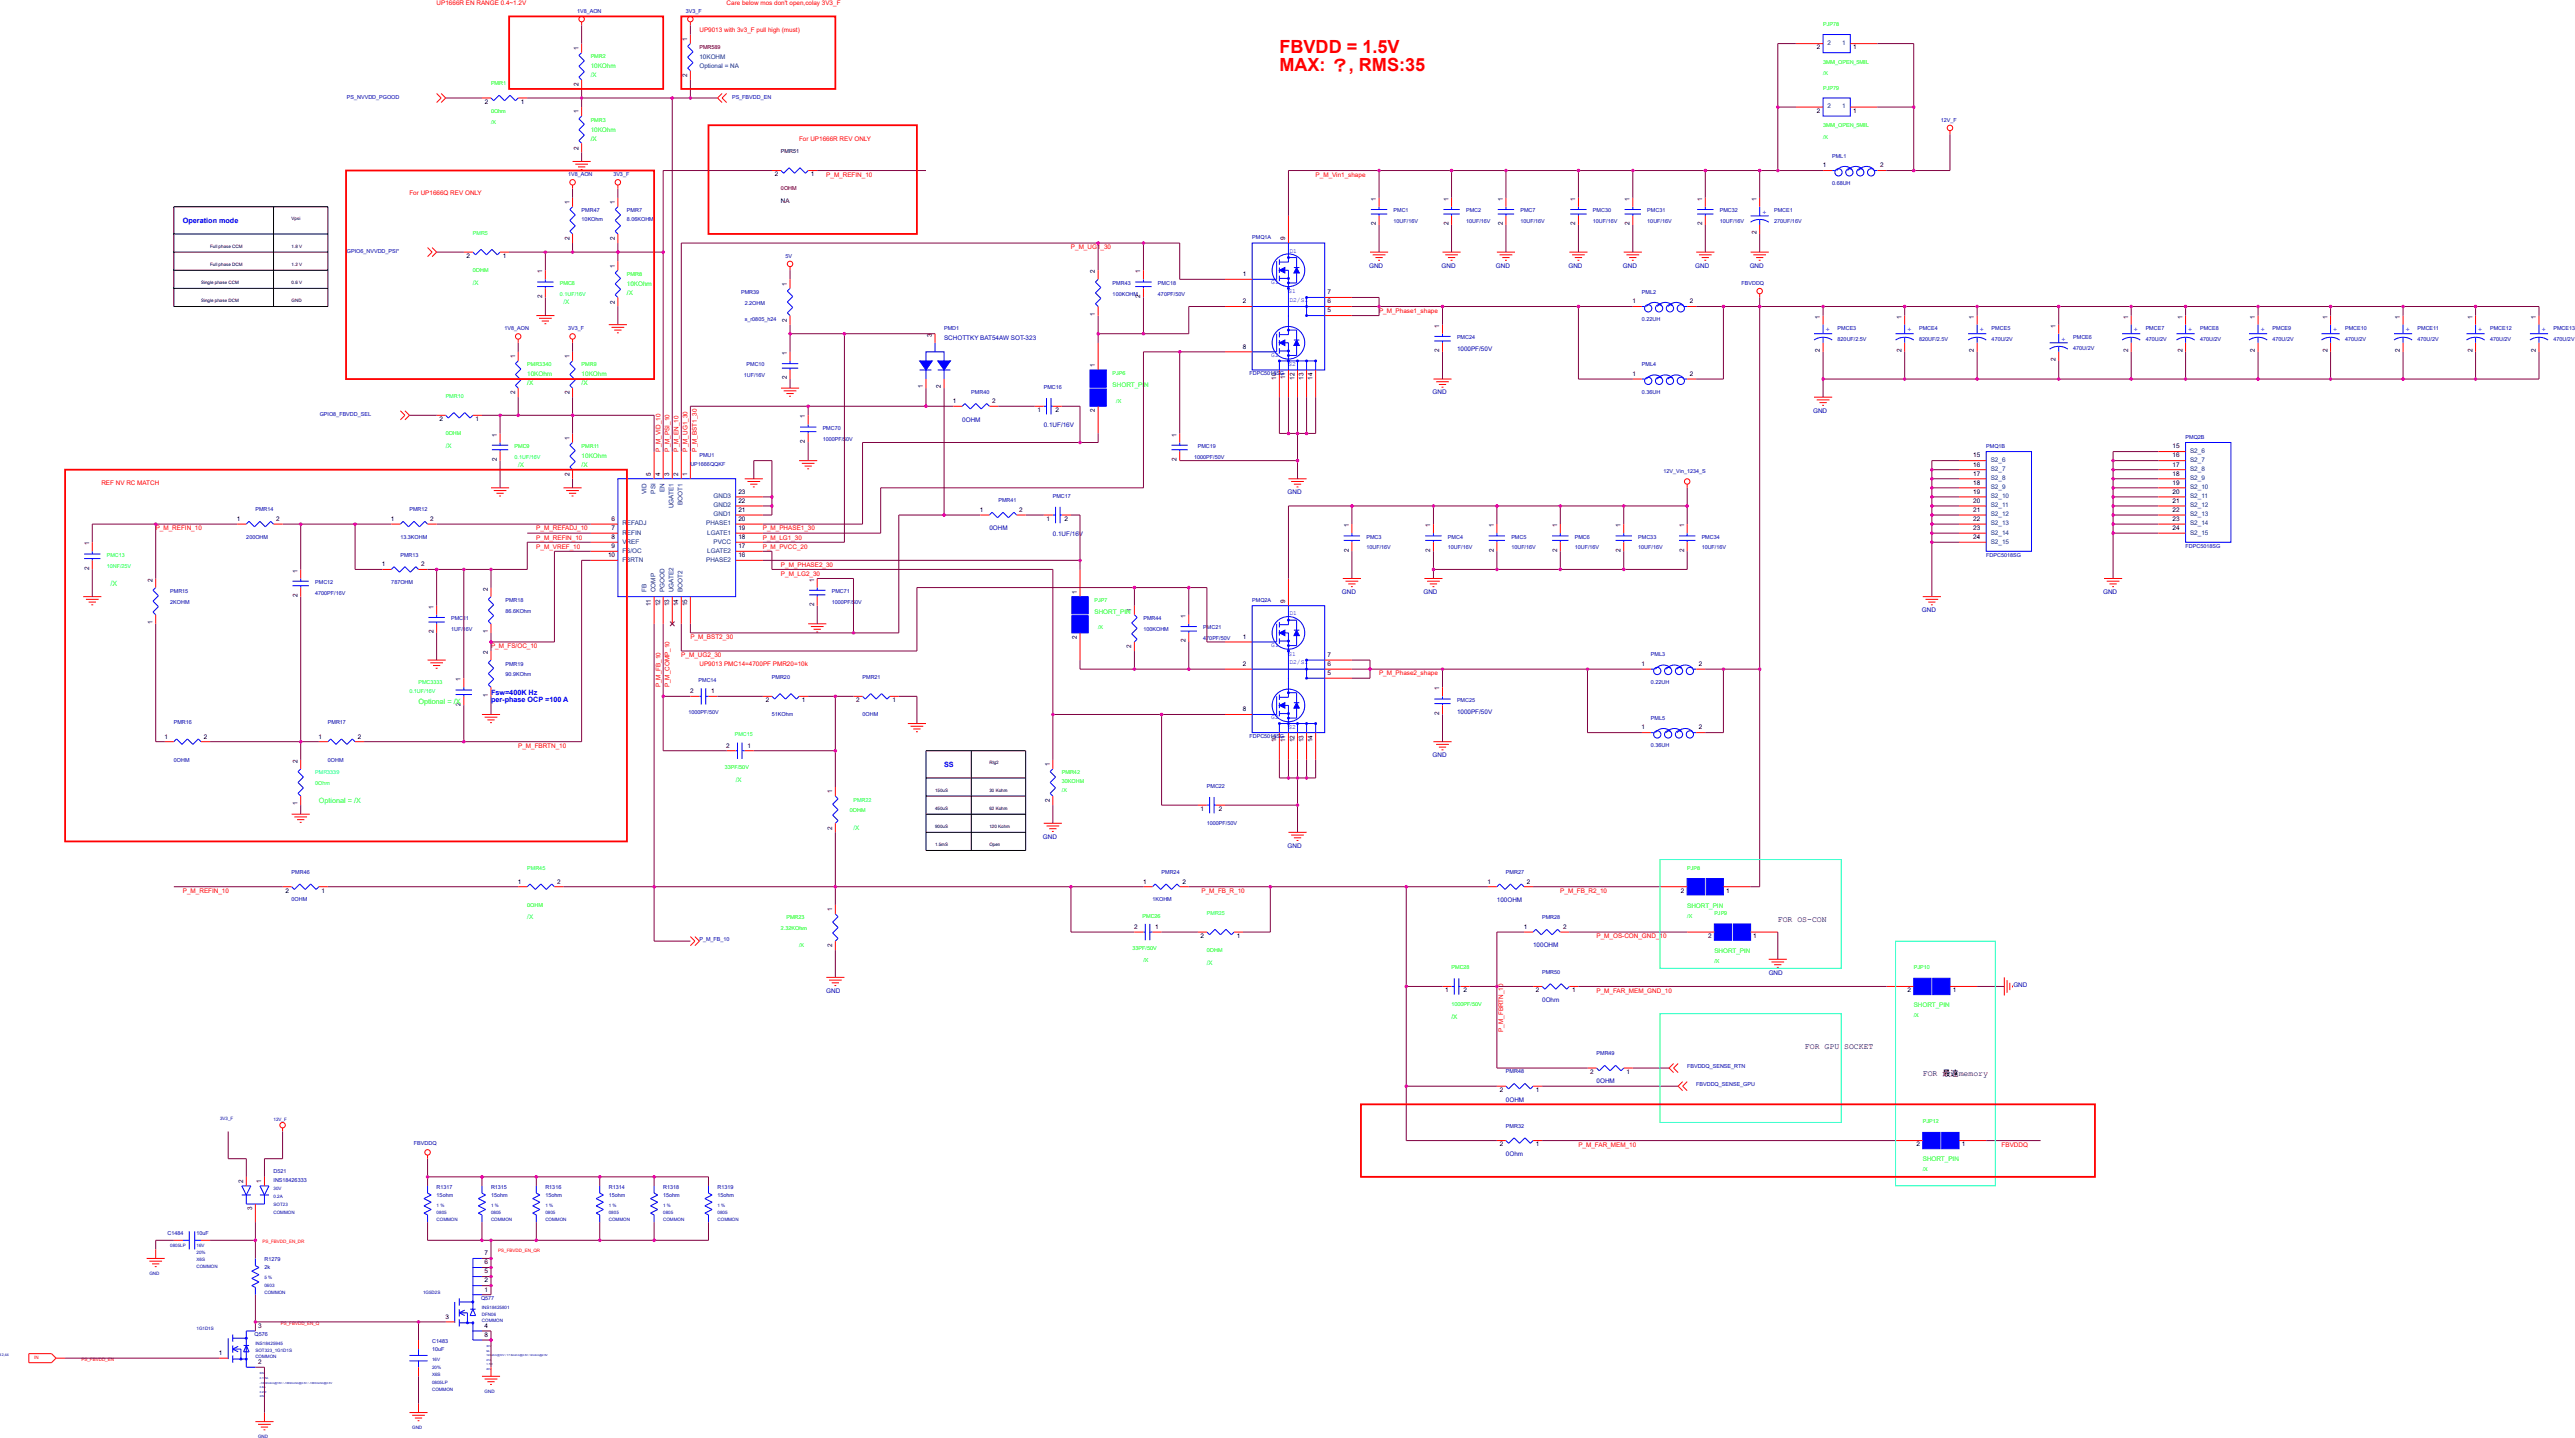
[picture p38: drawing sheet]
<svg xmlns="http://www.w3.org/2000/svg" width="271mm" height="151mm" viewBox="0 0 271 151" stroke-linecap="round" stroke-linejoin="round" font-family="sans-serif">
<defs><g id="words">
<g font-size="1.9" fill="#f00">
<text x="134.7" y="5.5">FBVDD = 1.5V</text>
<text x="134.7" y="7.5">MAX: ？, RMS:35</text>
</g>
<g font-size=".9">
<text x="187.2" y="97">FOR OS-CON</text>
<text x="190" y="110.4">FOR GPU SOCKET</text>
<text x="202.5" y="113.3">FOR 最遠memory</text>
</g>
<g font-size=".8" fill="#00f">
<text x="19.3" y="23.5">Operation mode</text>
<text x="51.7" y="73.1">Fsw=400K Hz</text>
<text x="51.7" y="73.9">per-phase OCP =100 A</text>
<text x="99.4" y="80.7">SS</text>
</g>
<g font-size=".8" fill="#00ff40">
<text x="11.6" y="61.6">/X</text>
<text x="33.6" y="84.5">Optional = /X</text>
</g>
<text font-size=".8" fill="#0f0" x="44.1" y="74.1">Optional = /X</text>
<g font-size=".7" fill="#f00">
<text x="46" y=".5">UP1666R EN RANGE 0.4~1.2V</text>
<text x="73.6" y="3.3">UP9013 with 3v3_F pull high (must)</text>
<text x="76.5" y=".5">Care below mos don't open,colay 3V3_F</text>
<text x="84.1" y="14.8">For UP1666R REV ONLY</text>
<text x="43.1" y="20.5">For UP1666Q REV ONLY</text>
<text x="87" y="18.6">P_M_REFIN_10</text>
<text x="138.5" y="18.6">P_M_Vin1_shape</text>
<text x="112.8" y="26.2">P_M_UG1_30</text>
<text x="145.2" y="32.9">P_M_Phase1_shape</text>
<text x="69.5" y="47.5" transform="rotate(-90 69.5 47.5)">P_M_VID_10</text>
<text x="70.5" y="47.5" transform="rotate(-90 70.5 47.5)">P_M_PSI_10</text>
<text x="71.4" y="47.5" transform="rotate(-90 71.4 47.5)">P_M_EN_10</text>
<text x="72.4" y="47.5" transform="rotate(-90 72.4 47.5)">P_M_UG1_30</text>
<text x="73.4" y="47.5" transform="rotate(-90 73.4 47.5)">P_M_BST1_30</text>
<text x="10.7" y="51.1">REF NV RC MATCH</text>
<text x="16.4" y="55.8">P_M_REFIN_10</text>
<text x="56.5" y="57.7">P_M_VREF_10</text>
<text x="56.5" y="55.8">P_M_REFADJ_10</text>
<text x="56.5" y="56.8">P_M_REFIN_10</text>
<text x="80.3" y="55.8">P_M_PHASE1_30</text>
<text x="80.3" y="56.8">P_M_LG1_30</text>
<text x="80.3" y="57.7">P_M_PVCC_20</text>
<text x="82.2" y="59.6">P_M_PHASE2_30</text>
<text x="82.2" y="60.6">P_M_LG2_30</text>
<text x="51.7" y="68.2">P_M_FS/OC_10</text>
<text x="71.7" y="69.2">P_M_UG2_30</text>
<text x="72.7" y="67.3">P_M_BST2_30</text>
<text x="73.6" y="70.1">UP9013 PMC14=4700PF PMR20=10k</text>
<text x="145.2" y="71.1">P_M_Phase2_shape</text>
<text x="69.5" y="72.3" transform="rotate(-90 69.5 72.3)">P_M_FB_10</text>
<text x="70.5" y="72.3" transform="rotate(-90 70.5 72.3)">P_M_COMP_10</text>
<text x="54.6" y="78.7">P_M_FBRTN_10</text>
<text x="19.3" y="94">P_M_REFIN_10</text>
<text x="126.5" y="94">P_M_FB_R_10</text>
<text x="164.3" y="94">P_M_FB_R2_10</text>
<text x="168.1" y="98.8">P_M_OS-CON_GND_10</text>
<text x="168.1" y="104.5">P_M_FAR_MEM_GND_10</text>
<text x="158.3" y="108.6" transform="rotate(-90 158.3 108.6)">P_M_FBRTN_10</text>
<text x="166.2" y="120.7">P_M_FAR_MEM_10</text>
<text x="210.8" y="120.7">FBVDDQ</text>
</g>
<g font-size=".7">
<text x="60.9" y="5.3" transform="rotate(-90 60.9 5.3)">1</text>
<text x="72.4" y="4.3" transform="rotate(-90 72.4 4.3)">1</text>
<text x="191.3" y="5.2">2</text>
<text x="195.1" y="5.2">1</text>
<text x="51" y="10.9">2</text>
<text x="54.8" y="10.9">1</text>
<text x="60.9" y="11.9" transform="rotate(-90 60.9 11.9)">1</text>
<text x="60.9" y="9.1" transform="rotate(-90 60.9 9.1)">2</text>
<text x="72.4" y="8.1" transform="rotate(-90 72.4 8.1)">2</text>
<text x="191.3" y="11.9">2</text>
<text x="195.1" y="11.9">1</text>
<text x="60.9" y="15.7" transform="rotate(-90 60.9 15.7)">2</text>
<text x="191.9" y="17.6">1</text>
<text x="198" y="17.6">2</text>
<text x="60" y="21.5" transform="rotate(-90 60 21.5)">1</text>
<text x="64.7" y="21.5" transform="rotate(-90 64.7 21.5)">1</text>
<text x="81.6" y="18.6">2</text>
<text x="82.2" y="21.4">NA</text>
<text x="85.4" y="18.6">1</text>
<text x="144.9" y="23.7" transform="rotate(-90 144.9 23.7)">2</text>
<text x="144.9" y="21.1" transform="rotate(-90 144.9 21.1)">1</text>
<text x="152.5" y="23.7" transform="rotate(-90 152.5 23.7)">2</text>
<text x="152.5" y="21.1" transform="rotate(-90 152.5 21.1)">1</text>
<text x="158.2" y="23.7" transform="rotate(-90 158.2 23.7)">2</text>
<text x="158.2" y="21.1" transform="rotate(-90 158.2 21.1)">1</text>
<text x="165.9" y="23.7" transform="rotate(-90 165.9 23.7)">2</text>
<text x="165.9" y="21.1" transform="rotate(-90 165.9 21.1)">1</text>
<text x="171.6" y="23.7" transform="rotate(-90 171.6 23.7)">2</text>
<text x="171.6" y="21.1" transform="rotate(-90 171.6 21.1)">1</text>
<text x="179.2" y="23.7" transform="rotate(-90 179.2 23.7)">2</text>
<text x="179.2" y="21.1" transform="rotate(-90 179.2 21.1)">1</text>
<text x="184.9" y="21.1" transform="rotate(-90 184.9 21.1)">1</text>
<text x="49.1" y="27.2">2</text>
<text x="52.9" y="27.2">1</text>
<text x="57.1" y="28.8" transform="rotate(-90 57.1 28.8)">1</text>
<text x="60" y="25.3" transform="rotate(-90 60 25.3)">2</text>
<text x="64.7" y="28.2" transform="rotate(-90 64.7 28.2)">1</text>
<text x="64.7" y="25.3" transform="rotate(-90 64.7 25.3)">2</text>
<text x="115.3" y="28.8" transform="rotate(-90 115.3 28.8)">2</text>
<text x="120.1" y="28.8" transform="rotate(-90 120.1 28.8)">1</text>
<text x="130.9" y="29.1">1</text>
<text x="135.3" y="25.3" transform="rotate(-90 135.3 25.3)">9</text>
<text x="184.9" y="24.7" transform="rotate(-90 184.9 24.7)">2</text>
<text x="57.1" y="31.3" transform="rotate(-90 57.1 31.3)">2</text>
<text x="64.7" y="32" transform="rotate(-90 64.7 32)">2</text>
<text x="82.9" y="33.9" transform="rotate(-90 82.9 33.9)">2</text>
<text x="82.9" y="30.1" transform="rotate(-90 82.9 30.1)">1</text>
<text x="98.1" y="35.5" transform="rotate(-90 98.1 35.5)">3</text>
<text x="115.3" y="33.3" transform="rotate(-90 115.3 33.3)">1</text>
<text x="120.1" y="31.3" transform="rotate(-90 120.1 31.3)">2</text>
<text x="130.9" y="31.9">2</text>
<text x="139.8" y="31">7</text>
<text x="139.8" y="31.9">6</text>
<text x="139.8" y="32.9">5</text>
<text x="151.5" y="34.5" transform="rotate(-90 151.5 34.5)">1</text>
<text x="171.9" y="31.9">1</text>
<text x="177.9" y="31.9">2</text>
<text x="191.6" y="33.5" transform="rotate(-90 191.6 33.5)">1</text>
<text x="200.2" y="33.5" transform="rotate(-90 200.2 33.5)">1</text>
<text x="207.8" y="33.5" transform="rotate(-90 207.8 33.5)">1</text>
<text x="216.4" y="34.5" transform="rotate(-90 216.4 34.5)">1</text>
<text x="224.1" y="33.5" transform="rotate(-90 224.1 33.5)">1</text>
<text x="229.8" y="33.5" transform="rotate(-90 229.8 33.5)">1</text>
<text x="237.4" y="33.5" transform="rotate(-90 237.4 33.5)">1</text>
<text x="245.1" y="33.5" transform="rotate(-90 245.1 33.5)">1</text>
<text x="252.7" y="33.5" transform="rotate(-90 252.7 33.5)">1</text>
<text x="260.3" y="33.5" transform="rotate(-90 260.3 33.5)">1</text>
<text x="267" y="33.5" transform="rotate(-90 267 33.5)">1</text>
<text x="54.2" y="41.5" transform="rotate(-90 54.2 41.5)">2</text>
<text x="54.2" y="37.7" transform="rotate(-90 54.2 37.7)">1</text>
<text x="60" y="41.5" transform="rotate(-90 60 41.5)">2</text>
<text x="60" y="37.7" transform="rotate(-90 60 37.7)">1</text>
<text x="82.9" y="39.9" transform="rotate(-90 82.9 39.9)">2</text>
<text x="82.9" y="37.4" transform="rotate(-90 82.9 37.4)">1</text>
<text x="97.2" y="40.9" transform="rotate(-90 97.2 40.9)">1</text>
<text x="99.1" y="40.9" transform="rotate(-90 99.1 40.9)">2</text>
<text x="115.3" y="38.7" transform="rotate(-90 115.3 38.7)">1</text>
<text x="130.9" y="36.7">8</text>
<text x="134.4" y="40" transform="rotate(-90 134.4 40)">10</text>
<text x="135.3" y="39.9" transform="rotate(-90 135.3 39.9)">11</text>
<text x="136.3" y="40" transform="rotate(-90 136.3 40)">12</text>
<text x="137.2" y="40" transform="rotate(-90 137.2 40)">13</text>
<text x="138.2" y="40" transform="rotate(-90 138.2 40)">14</text>
<text x="151.5" y="37.1" transform="rotate(-90 151.5 37.1)">2</text>
<text x="171.9" y="39.6">1</text>
<text x="177.9" y="39.6">2</text>
<text x="191.6" y="37.1" transform="rotate(-90 191.6 37.1)">2</text>
<text x="200.2" y="37.1" transform="rotate(-90 200.2 37.1)">2</text>
<text x="207.8" y="37.1" transform="rotate(-90 207.8 37.1)">2</text>
<text x="216.4" y="38" transform="rotate(-90 216.4 38)">2</text>
<text x="224.1" y="37.1" transform="rotate(-90 224.1 37.1)">2</text>
<text x="229.8" y="37.1" transform="rotate(-90 229.8 37.1)">2</text>
<text x="237.4" y="37.1" transform="rotate(-90 237.4 37.1)">2</text>
<text x="245.1" y="37.1" transform="rotate(-90 245.1 37.1)">2</text>
<text x="252.7" y="37.1" transform="rotate(-90 252.7 37.1)">2</text>
<text x="260.3" y="37.1" transform="rotate(-90 260.3 37.1)">2</text>
<text x="267" y="37.1" transform="rotate(-90 267 37.1)">2</text>
<text x="46.3" y="44.3">2</text>
<text x="50.1" y="44.3">1</text>
<text x="52.3" y="46" transform="rotate(-90 52.3 46)">1</text>
<text x="60" y="46.3" transform="rotate(-90 60 46.3)">1</text>
<text x="84.8" y="46.6" transform="rotate(-90 84.8 46.6)">2</text>
<text x="84.8" y="44" transform="rotate(-90 84.8 44)">1</text>
<text x="100.3" y="42.4">1</text>
<text x="104.5" y="42.4">2</text>
<text x="109.2" y="43.4">1</text>
<text x="111.1" y="43.4">2</text>
<text x="115.3" y="43.4" transform="rotate(-90 115.3 43.4)">2</text>
<text x="123.9" y="46" transform="rotate(-90 123.9 46)">1</text>
<text x="228.8" y="47.2">15</text>
<text x="52.3" y="48.5" transform="rotate(-90 52.3 48.5)">2</text>
<text x="60" y="50.1" transform="rotate(-90 60 50.1)">2</text>
<text x="68.5" y="50.1" transform="rotate(-90 68.5 50.1)">5</text>
<text x="69.5" y="50.1" transform="rotate(-90 69.5 50.1)">4</text>
<text x="70.4" y="50.1" transform="rotate(-90 70.4 50.1)">3</text>
<text x="71.4" y="50.1" transform="rotate(-90 71.4 50.1)">2</text>
<text x="72.4" y="50.1" transform="rotate(-90 72.4 50.1)">1</text>
<text x="77.7" y="53.9">21</text>
<text x="77.7" y="52.9">22</text>
<text x="77.7" y="52">23</text>
<text x="103.2" y="53.9">1</text>
<text x="107.3" y="53.9">2</text>
<text x="123.9" y="48.5" transform="rotate(-90 123.9 48.5)">2</text>
<text x="207.8" y="48.1">15</text>
<text x="207.8" y="49.1">16</text>
<text x="207.8" y="50.1">17</text>
<text x="207.8" y="51">18</text>
<text x="207.8" y="52">19</text>
<text x="207.8" y="52.9">20</text>
<text x="207.8" y="53.9">21</text>
<text x="228.8" y="48.1">16</text>
<text x="228.8" y="49.1">17</text>
<text x="228.8" y="50.1">18</text>
<text x="228.8" y="51">19</text>
<text x="228.8" y="52">20</text>
<text x="228.8" y="52.9">21</text>
<text x="228.8" y="53.9">22</text>
<text x="9.4" y="60" transform="rotate(-90 9.4 60)">2</text>
<text x="9.4" y="57.4" transform="rotate(-90 9.4 57.4)">1</text>
<text x="24.9" y="54.8">1</text>
<text x="29.1" y="54.8">2</text>
<text x="40.2" y="59.6">1</text>
<text x="41.2" y="54.8">1</text>
<text x="44.4" y="59.6">2</text>
<text x="45.3" y="54.8">2</text>
<text x="64" y="58.6">10</text>
<text x="64.4" y="54.8">6</text>
<text x="64.4" y="55.8">7</text>
<text x="64.4" y="56.7">8</text>
<text x="64.4" y="57.7">9</text>
<text x="77.7" y="58.6">16</text>
<text x="77.7" y="57.7">17</text>
<text x="77.7" y="56.7">18</text>
<text x="77.7" y="55.8">19</text>
<text x="77.7" y="54.8">20</text>
<text x="110.2" y="54.8">1</text>
<text x="112.1" y="54.8">2</text>
<text x="142" y="58.1" transform="rotate(-90 142 58.1)">2</text>
<text x="142" y="55.5" transform="rotate(-90 142 55.5)">1</text>
<text x="150.6" y="58.1" transform="rotate(-90 150.6 58.1)">2</text>
<text x="150.6" y="55.5" transform="rotate(-90 150.6 55.5)">1</text>
<text x="157.3" y="58.1" transform="rotate(-90 157.3 58.1)">2</text>
<text x="157.3" y="55.5" transform="rotate(-90 157.3 55.5)">1</text>
<text x="164" y="58.1" transform="rotate(-90 164 58.1)">2</text>
<text x="164" y="55.5" transform="rotate(-90 164 55.5)">1</text>
<text x="170.6" y="58.1" transform="rotate(-90 170.6 58.1)">2</text>
<text x="170.6" y="55.5" transform="rotate(-90 170.6 55.5)">1</text>
<text x="177.3" y="58.1" transform="rotate(-90 177.3 58.1)">2</text>
<text x="177.3" y="55.5" transform="rotate(-90 177.3 55.5)">1</text>
<text x="207.8" y="54.8">22</text>
<text x="207.8" y="55.8">23</text>
<text x="207.8" y="56.7">24</text>
<text x="228.8" y="54.8">23</text>
<text x="228.8" y="55.8">24</text>
<text x="16.1" y="65.7" transform="rotate(-90 16.1 65.7)">1</text>
<text x="16.1" y="61.2" transform="rotate(-90 16.1 61.2)">2</text>
<text x="31.3" y="62.8" transform="rotate(-90 31.3 62.8)">2</text>
<text x="31.3" y="60.3" transform="rotate(-90 31.3 60.3)">1</text>
<text x="45.6" y="64.1" transform="rotate(-90 45.6 64.1)">1</text>
<text x="51.4" y="62.2" transform="rotate(-90 51.4 62.2)">2</text>
<text x="68.5" y="63.8" transform="rotate(-90 68.5 63.8)">11</text>
<text x="69.5" y="63.8" transform="rotate(-90 69.5 63.8)">12</text>
<text x="70.4" y="63.8" transform="rotate(-90 70.4 63.8)">13</text>
<text x="71.4" y="63.8" transform="rotate(-90 71.4 63.8)">14</text>
<text x="72.4" y="63.8" transform="rotate(-90 72.4 63.8)">15</text>
<text x="85.7" y="63.8" transform="rotate(-90 85.7 63.8)">2</text>
<text x="85.7" y="61.2" transform="rotate(-90 85.7 61.2)">1</text>
<text x="113.4" y="62.5" transform="rotate(-90 113.4 62.5)">1</text>
<text x="119.1" y="64.4" transform="rotate(-90 119.1 64.4)">1</text>
<text x="124.8" y="65" transform="rotate(-90 124.8 65)">1</text>
<text x="135.3" y="63.5" transform="rotate(-90 135.3 63.5)">9</text>
<text x="45.6" y="66.6" transform="rotate(-90 45.6 66.6)">2</text>
<text x="48.5" y="71.7" transform="rotate(-90 48.5 71.7)">1</text>
<text x="51.4" y="68.9" transform="rotate(-90 51.4 68.9)">2</text>
<text x="51.4" y="66.6" transform="rotate(-90 51.4 66.6)">1</text>
<text x="113.4" y="67.3" transform="rotate(-90 113.4 67.3)">2</text>
<text x="119.1" y="68.2" transform="rotate(-90 119.1 68.2)">2</text>
<text x="124.8" y="67.6" transform="rotate(-90 124.8 67.6)">2</text>
<text x="130.9" y="70.1">2</text>
<text x="130.9" y="67.2">1</text>
<text x="139.8" y="69.1">7</text>
<text x="139.8" y="70.1">6</text>
<text x="139.8" y="71">5</text>
<text x="172.8" y="70.1">1</text>
<text x="178.9" y="70.1">2</text>
<text x="17.3" y="77.7">1</text>
<text x="21.5" y="77.7">2</text>
<text x="33.5" y="77.7">1</text>
<text x="37.7" y="77.7">2</text>
<text x="48.5" y="74.3" transform="rotate(-90 48.5 74.3)">2</text>
<text x="51.4" y="73.3" transform="rotate(-90 51.4 73.3)">1</text>
<text x="72.7" y="73">2</text>
<text x="74.9" y="73">1</text>
<text x="80.6" y="73.9">2</text>
<text x="84.4" y="73.9">1</text>
<text x="90.2" y="73.9">2</text>
<text x="94" y="73.9">1</text>
<text x="130.9" y="74.9">8</text>
<text x="151.5" y="75.2" transform="rotate(-90 151.5 75.2)">2</text>
<text x="151.5" y="72.7" transform="rotate(-90 151.5 72.7)">1</text>
<text x="172.8" y="76.8">1</text>
<text x="178.9" y="76.8">2</text>
<text x="31.3" y="80.3" transform="rotate(-90 31.3 80.3)">2</text>
<text x="76.5" y="78.7">2</text>
<text x="78.7" y="78.7">1</text>
<text x="87.6" y="83.5" transform="rotate(-90 87.6 83.5)">1</text>
<text x="110.5" y="80.6" transform="rotate(-90 110.5 80.6)">1</text>
<text x="134.4" y="78.1" transform="rotate(-90 134.4 78.1)">10</text>
<text x="135.3" y="78.1" transform="rotate(-90 135.3 78.1)">11</text>
<text x="136.3" y="78.1" transform="rotate(-90 136.3 78.1)">12</text>
<text x="137.2" y="78.1" transform="rotate(-90 137.2 78.1)">13</text>
<text x="138.2" y="78.1" transform="rotate(-90 138.2 78.1)">14</text>
<text x="31.3" y="84.8" transform="rotate(-90 31.3 84.8)">1</text>
<text x="87.6" y="87.3" transform="rotate(-90 87.6 87.3)">2</text>
<text x="110.5" y="84.4" transform="rotate(-90 110.5 84.4)">2</text>
<text x="126.4" y="85.4">1</text>
<text x="128.3" y="85.4">2</text>
<text x="30" y="93.9">2</text>
<text x="33.9" y="93.9">1</text>
<text x="54.5" y="93">1</text>
<text x="58.7" y="93">2</text>
<text x="87.6" y="95.9" transform="rotate(-90 87.6 95.9)">1</text>
<text x="120.4" y="93">1</text>
<text x="124.5" y="93">2</text>
<text x="156.6" y="93">1</text>
<text x="160.8" y="93">2</text>
<text x="177" y="93.9">2</text>
<text x="181.7" y="93.9">1</text>
<text x="87.6" y="99.7" transform="rotate(-90 87.6 99.7)">2</text>
<text x="119.4" y="97.8">2</text>
<text x="121.6" y="97.8">1</text>
<text x="126.4" y="98.7">2</text>
<text x="130.2" y="98.7">1</text>
<text x="160.4" y="97.8">1</text>
<text x="164.6" y="97.8">2</text>
<text x="179.8" y="98.7">2</text>
<text x="184.6" y="98.7">1</text>
<text x="152.2" y="104.4">1</text>
<text x="154.1" y="104.4">2</text>
<text x="161.7" y="104.4">2</text>
<text x="165.5" y="104.4">1</text>
<text x="200.8" y="104.4">2</text>
<text x="205.6" y="104.4">1</text>
<text x="167.4" y="113">2</text>
<text x="171.3" y="113">1</text>
<text x="157.9" y="114.9">2</text>
<text x="161.7" y="114.9">1</text>
<text x="25.6" y="124.5" transform="rotate(-90 25.6 124.5)">2</text>
<text x="27.5" y="124.5" transform="rotate(-90 27.5 124.5)">1</text>
<text x="157.9" y="120.7">2</text>
<text x="161.7" y="120.7">1</text>
<text x="201.8" y="120.7">2</text>
<text x="206.6" y="120.7">1</text>
<text x="26.6" y="127.4" transform="rotate(-90 26.6 127.4)">3</text>
<text x="51" y="135.9">1</text>
<text x="51" y="135">2</text>
<text x="51" y="134">5</text>
<text x="51" y="133.1">6</text>
<text x="51" y="132.1">7</text>
<text x="23" y="142.6">1</text>
<text x="27.2" y="143.6">2</text>
<text x="27.2" y="139.7">3</text>
<text x="46.9" y="138.8">3</text>
<text x="51" y="139.7">4</text>
<text x="51" y="140.7">8</text>
</g>
<g font-size=".7" fill="#004080">
<text x="192.4" y="4.7">2</text>
<text x="194" y="4.7">1</text>
<text x="73.6" y="6.2">10KOHM</text>
<text x="73.6" y="7.2">Optional = NA</text>
<text x="192.4" y="11.4">2</text>
<text x="194" y="11.4">1</text>
<text x="230.6" y="47.7">S2_6</text>
<text x="68.1" y="52" transform="rotate(-90 68.1 52)">VID</text>
<text x="69" y="51.9" transform="rotate(-90 69 51.9)">PSI</text>
<text x="70" y="51.8" transform="rotate(-90 70 51.8)">EN</text>
<text x="70.9" y="53.5" transform="rotate(-90 70.9 53.5)">UGATE1</text>
<text x="71.9" y="53.1" transform="rotate(-90 71.9 53.1)">BOOT1</text>
<text x="75.1" y="53.4">GND2</text>
<text x="75.1" y="52.4">GND3</text>
<text x="209.6" y="48.6">S2_6</text>
<text x="209.6" y="49.6">S2_7</text>
<text x="209.6" y="50.5">S2_8</text>
<text x="209.6" y="51.5">S2_9</text>
<text x="209.6" y="52.4">S2_10</text>
<text x="209.6" y="53.4">S2_11</text>
<text x="230.6" y="48.6">S2_7</text>
<text x="230.6" y="49.6">S2_8</text>
<text x="230.6" y="50.5">S2_9</text>
<text x="230.6" y="51.5">S2_10</text>
<text x="230.6" y="52.4">S2_11</text>
<text x="230.6" y="53.4">S2_12</text>
<text x="65.5" y="55.3">REFADJ</text>
<text x="65.5" y="56.3">REFIN</text>
<text x="65.5" y="57.2">VREF</text>
<text x="65.5" y="58.2">FS/OC</text>
<text x="65.5" y="59.1">FBRTN</text>
<text x="74.3" y="59.1">PHASE2</text>
<text x="74.3" y="55.3">PHASE1</text>
<text x="74.5" y="58.2">LGATE2</text>
<text x="74.5" y="56.3">LGATE1</text>
<text x="75.1" y="57.2">PVCC</text>
<text x="75.1" y="54.3">GND1</text>
<text x="209.6" y="54.3">S2_12</text>
<text x="209.6" y="55.3">S2_13</text>
<text x="209.6" y="56.3">S2_14</text>
<text x="209.6" y="57.2">S2_15</text>
<text x="230.6" y="54.3">S2_13</text>
<text x="230.6" y="55.3">S2_14</text>
<text x="230.6" y="56.3">S2_15</text>
<text x="68.1" y="62.3" transform="rotate(-90 68.1 62.3)">FB</text>
<text x="69" y="62.3" transform="rotate(-90 69 62.3)">COMP</text>
<text x="70" y="62.3" transform="rotate(-90 70 62.3)">PGOOD</text>
<text x="70.9" y="62.3" transform="rotate(-90 70.9 62.3)">UGATE2</text>
<text x="71.9" y="62.3" transform="rotate(-90 71.9 62.3)">BOOT2</text>
</g>
<g font-size=".7" fill="#0f0">
<text x="62.2" y="7.2">10KOhm</text>
<text x="62.2" y="13.8">10KOhm</text>
<text x="62.2" y="14.8">/X</text>
<text x="66" y="30.1">10KOhm</text>
<text x="66" y="31">/X</text>
<text x="55.5" y="39.6">10KOhm</text>
<text x="55.5" y="40.6">/X</text>
<text x="61.2" y="39.6">10KOhm</text>
<text x="61.2" y="40.6">/X</text>
<text x="117.2" y="40.8">SHORT_PIN</text>
<text x="61.2" y="48.2">10KOhm</text>
<text x="61.2" y="49.1">/X</text>
<text x="115.2" y="64.6">SHORT_PIN</text>
<text x="177.6" y="95.5">SHORT_PIN</text>
<text x="180.5" y="100.3">SHORT_PIN</text>
<text x="152.8" y="107.3">/X</text>
<text x="201.5" y="106">SHORT_PIN</text>
<text x="202.5" y="122.2">SHORT_PIN</text>
</g>
<g font-size=".7" fill="#00ff40">
<text x="62.2" y="8.1">/X</text>
<text x="49.8" y="30">/X</text>
<text x="59.3" y="32">/X</text>
<text x="46.9" y="47.1">/X</text>
<text x="54.6" y="49.1">/X</text>
<text x="77.5" y="82.3">/X</text>
<text x="89.9" y="87.3">/X</text>
<text x="55.5" y="96.8">/X</text>
<text x="127.1" y="101.5">/X</text>
</g>
<g font-size=".7" fill="#00f">
<text x="185.6" y="22.5">+</text>
<text x="133.8" y="29.9">G1</text>
<text x="135.8" y="26.6">D1</text>
<text x="135.7" y="30.9">S1</text>
<text x="135.8" y="31.7">D2/S1</text>
<text x="192.2" y="34.9">+</text>
<text x="200.8" y="34.9">+</text>
<text x="208.5" y="34.9">+</text>
<text x="217.1" y="35.8">+</text>
<text x="224.7" y="34.9">+</text>
<text x="230.4" y="34.9">+</text>
<text x="238" y="34.9">+</text>
<text x="245.7" y="34.9">+</text>
<text x="253.3" y="34.9">+</text>
<text x="260.9" y="34.9">+</text>
<text x="267.6" y="34.9">+</text>
<text x="133.8" y="37.6">G2</text>
<text x="135.7" y="38.5">S2</text>
<text x="135.8" y="64.7">D1</text>
<text x="133.8" y="68.1">G1</text>
<text x="135.7" y="69">S1</text>
<text x="135.8" y="69.9">D2/S1</text>
<text x="133.8" y="75.7">G2</text>
<text x="135.7" y="76.7">S2</text>
</g>
<g font-size=".7" fill="#0000a0">
<text x="144.2" y="28.2">GND</text>
<text x="151.8" y="28.2">GND</text>
<text x="157.5" y="28.2">GND</text>
<text x="165.1" y="28.2">GND</text>
<text x="170.9" y="28.2">GND</text>
<text x="178.5" y="28.2">GND</text>
<text x="184.2" y="28.2">GND</text>
<text x="99.4" y="35.8">SCHOTTKY BAT54AW SOT-323</text>
<text x="150.8" y="41.5">GND</text>
<text x="153.4" y="36.9">1000PF/50V</text>
<text x="101.3" y="44.4">0OHM</text>
<text x="109.9" y="44.9">0.1UF/16V</text>
<text x="190.9" y="43.4">GND</text>
<text x="135.6" y="52">GND</text>
<text x="104.2" y="55.8">0OHM</text>
<text x="110.9" y="56.4">0.1UF/16V</text>
<text x="141.3" y="62.5">GND</text>
<text x="149.9" y="62.5">GND</text>
<text x="202.4" y="64.4">GND</text>
<text x="221.4" y="62.5">GND</text>
<text x="153.4" y="75.1">1000PF/50V</text>
<text x="150.8" y="79.7">GND</text>
<text x="109.8" y="88.3">GND</text>
<text x="135.6" y="89.2">GND</text>
<text x="157.6" y="94.9">100OHM</text>
<text x="161.4" y="99.7">100OHM</text>
<text x="87" y="104.5">GND</text>
<text x="162.4" y="105.4">0Ohm</text>
<text x="186.2" y="102.6">GND</text>
<text x="212" y="103.9">GND</text>
<text x="158.6" y="115.9">0OHM</text>
<text x="168.1" y="114">0OHM</text>
<text x="158.6" y="121.7">0Ohm</text>
</g>
<g font-size=".6" fill="#0000a0">
<text x="60.8" y="1.3">1V8_AON</text>
<text x="72.2" y="1.3">3V3_F</text>
<text x="36.5" y="10.4">PS_NVVDD_PGOOD</text>
<text x="77.1" y="10.4">PS_FBVDD_EN</text>
<text x="192.9" y="16.6">PML1</text>
<text x="204.4" y="12.8">12V_F</text>
<text x="59.8" y="18.5">1V8_AON</text>
<text x="61.2" y="22.3">PMR47</text>
<text x="61.2" y="23.3">10KOhm</text>
<text x="64.6" y="18.5">3V3_F</text>
<text x="66" y="22.3">PMR7</text>
<text x="66" y="23.3">8.06KOHM</text>
<text x="146.7" y="22.3">PMC1</text>
<text x="146.7" y="23.5">10UF/16V</text>
<text x="154.4" y="22.3">PMC2</text>
<text x="154.4" y="23.5">10UF/16V</text>
<text x="160.1" y="22.3">PMC7</text>
<text x="160.1" y="23.5">10UF/16V</text>
<text x="167.7" y="22.3">PMC30</text>
<text x="167.7" y="23.5">10UF/16V</text>
<text x="173.4" y="22.3">PMC31</text>
<text x="173.4" y="23.5">10UF/16V</text>
<text x="181.1" y="22.3">PMC32</text>
<text x="181.1" y="23.5">10UF/16V</text>
<text x="186.8" y="22.3">PMCE1</text>
<text x="186.8" y="23.5">270UF/16V</text>
<text x="192.9" y="19.5">0.68UH</text>
<text x="36.5" y="26.6">GPIO6_NVVDD_PSI*</text>
<text x="82.7" y="27.1">5V</text>
<text x="117.2" y="30">PMR43</text>
<text x="121.9" y="30">PMC18</text>
<text x="131.8" y="25.2">PMQ1A</text>
<text x="183.4" y="30">FBVDDQ</text>
<text x="53.1" y="34.7">1V8_AON</text>
<text x="59.8" y="34.7">3V3_F</text>
<text x="78" y="30.9">PMR39</text>
<text x="78.4" y="32.1">2.2OHM</text>
<text x="78.4" y="33.8">s_r0805_h24</text>
<text x="99.4" y="34.7">PMD1</text>
<text x="117.2" y="31.1">100KOHM</text>
<text x="121.9" y="31.1">470PF/50V</text>
<text x="153.4" y="35.7">PMC24</text>
<text x="172.9" y="30.9">PML2</text>
<text x="172.9" y="33.8">0.22UH</text>
<text x="193.5" y="34.7">PMCE3</text>
<text x="193.5" y="35.9">820UF/2.5V</text>
<text x="202.1" y="34.7">PMCE4</text>
<text x="202.1" y="35.9">820UF/2.5V</text>
<text x="209.7" y="34.7">PMCE5</text>
<text x="209.7" y="35.9">470U/2V</text>
<text x="218.3" y="35.7">PMCE6</text>
<text x="225.9" y="34.7">PMCE7</text>
<text x="225.9" y="35.9">470U/2V</text>
<text x="231.6" y="34.7">PMCE8</text>
<text x="231.6" y="35.9">470U/2V</text>
<text x="239.3" y="34.7">PMCE9</text>
<text x="239.3" y="35.9">470U/2V</text>
<text x="246.9" y="34.7">PMCE10</text>
<text x="246.9" y="35.9">470U/2V</text>
<text x="254.5" y="34.7">PMCE11</text>
<text x="254.5" y="35.9">470U/2V</text>
<text x="262.2" y="34.7">PMCE12</text>
<text x="262.2" y="35.9">470U/2V</text>
<text x="268.9" y="34.7">PMCE13</text>
<text x="268.9" y="35.9">470U/2V</text>
<text x="78.3" y="39.7">1UF/16V</text>
<text x="78.6" y="38.6">PMC10</text>
<text x="102.3" y="41.4">PMR40</text>
<text x="109.9" y="40.9">PMC16</text>
<text x="131.6" y="39.5">FDPC5018SG</text>
<text x="172.9" y="38.6">PML4</text>
<text x="172.9" y="41.4">0.36UH</text>
<text x="218.3" y="36.8">470U/2V</text>
<text x="33.7" y="43.8">GPIO8_FBVDD_SEL</text>
<text x="86.6" y="45.2">PMC70</text>
<text x="86.6" y="46.4">1000PF/50V</text>
<text x="126.1" y="47.1">PMC19</text>
<text x="209.1" y="47.1">PMQ1B</text>
<text x="230.1" y="46.2">PMQ2B</text>
<text x="26.9" y="53.8">PMR14</text>
<text x="43.1" y="53.8">PMR12</text>
<text x="72.7" y="49.1">UP1666QQKF</text>
<text x="73.6" y="48.1">PMU1</text>
<text x="105.1" y="52.9">PMR41</text>
<text x="110.9" y="52.4">PMC17</text>
<text x="125.7" y="48.3">1000PF/50V</text>
<text x="175.2" y="49.8">12V_Vin_1234_S</text>
<text x="25.9" y="56.7">200OHM</text>
<text x="42.2" y="56.7">13.3KOHM</text>
<text x="42.2" y="58.6">PMR13</text>
<text x="143.9" y="56.7">PMC3</text>
<text x="143.9" y="57.8">10UF/16V</text>
<text x="152.5" y="56.7">PMC4</text>
<text x="152.5" y="57.8">10UF/16V</text>
<text x="159.1" y="56.7">PMC5</text>
<text x="159.1" y="57.8">10UF/16V</text>
<text x="165.8" y="56.7">PMC6</text>
<text x="165.8" y="57.8">10UF/16V</text>
<text x="172.5" y="56.7">PMC33</text>
<text x="172.5" y="57.8">10UF/16V</text>
<text x="179.2" y="56.7">PMC34</text>
<text x="179.2" y="57.8">10UF/16V</text>
<text x="209.1" y="58.6">FDPC5018SG</text>
<text x="230.1" y="57.6">FDPC5018SG</text>
<text x="17.9" y="62.4">PMR15</text>
<text x="17.9" y="63.6">2KOHM</text>
<text x="33.2" y="61.5">PMC12</text>
<text x="33.2" y="62.6">4700PF/16V</text>
<text x="41.2" y="61.5">787OHM</text>
<text x="47.5" y="65.3">PMC11</text>
<text x="53.2" y="63.4">PMR18</text>
<text x="53.2" y="64.5">86.6KOhm</text>
<text x="87.6" y="62.4">PMC71</text>
<text x="87.6" y="63.6">1000PF/50V</text>
<text x="120.4" y="65.3">PMR44</text>
<text x="131.8" y="63.4">PMQ2A</text>
<text x="47.5" y="66.4">1UF/16V</text>
<text x="53.2" y="70">PMR19</text>
<text x="53.2" y="71.2">90.9KOhm</text>
<text x="73.5" y="71.8">PMC14</text>
<text x="81.3" y="71.5">PMR20</text>
<text x="90.8" y="71.5">PMR21</text>
<text x="120.4" y="66.4">100KOHM</text>
<text x="126.7" y="66.2">PMC21</text>
<text x="126.7" y="67.4">470PF/50V</text>
<text x="173.8" y="69.1">PML3</text>
<text x="173.8" y="72">0.22UH</text>
<text x="18.3" y="76.2">PMR16</text>
<text x="34.5" y="76.2">PMR17</text>
<text x="72.5" y="75.2">1000PF/50V</text>
<text x="81.3" y="75.4">51KOhm</text>
<text x="90.8" y="75.4">0OHM</text>
<text x="131.6" y="77.7">FDPC5018SG</text>
<text x="153.4" y="73.9">PMC25</text>
<text x="173.8" y="75.8">PML5</text>
<text x="18.3" y="80.2">0OHM</text>
<text x="34.5" y="80.2">0OHM</text>
<text x="127.1" y="82.9">PMC22</text>
<text x="173.8" y="78.6">0.36UH</text>
<text x="127.1" y="86.8">1000PF/50V</text>
<text x="30.7" y="92">PMR46</text>
<text x="30.7" y="94.9">0OHM</text>
<text x="121.4" y="94.9">1KOHM</text>
<text x="122.3" y="92">PMR24</text>
<text x="158.6" y="92">PMR27</text>
<text x="73.6" y="99">P_M_FB_10</text>
<text x="162.4" y="96.8">PMR28</text>
<text x="162.4" y="102.5">PMR50</text>
<text x="158.6" y="113">PMR48</text>
<text x="168.1" y="111.1">PMR49</text>
<text x="177.6" y="112.4">FBVDDQ_SENSE_RTN</text>
<text x="158.6" y="118.7">PMR32</text>
<text x="178.6" y="114.3">FBVDDQ_SENSE_GPU</text>
<text x="28.8" y="123.5">D521</text>
<text x="28.8" y="124.4">INS18426333</text>
<text x="43.6" y="120.5">FBVDDQ</text>
<text x="46" y="125.1">R1317</text>
<text x="46" y="126">15ohm</text>
<text x="51.7" y="125.1">R1315</text>
<text x="51.7" y="126">15ohm</text>
<text x="57.4" y="125.1">R1316</text>
<text x="57.4" y="126">15ohm</text>
<text x="64.1" y="125.1">R1314</text>
<text x="64.1" y="126">15ohm</text>
<text x="69.8" y="125.1">R1318</text>
<text x="69.8" y="126">15ohm</text>
<text x="75.6" y="125.1">R1319</text>
<text x="75.6" y="126">15ohm</text>
<text x="17.6" y="130">C1484</text>
<text x="20.7" y="130">10uF</text>
<text x="27.8" y="132.7">R1279</text>
<text x="27.8" y="133.6">2k</text>
<text x="50.6" y="136.8">Q577</text>
<text x="26.8" y="140.6">Q576</text>
<text x="45.5" y="141.3">C1483</text>
<text x="45.5" y="142.2">10uF</text>
</g>
<g font-size=".6" fill="#400000">
<text x="73.6" y="5.2">PMR589</text>
<text x="82.2" y="20">0OHM</text>
</g>
<g font-size=".6" fill="#0f0">
<text x="192" y="2.8">PJP78</text>
<text x="51.7" y="9">PMR1</text>
<text x="51.7" y="11.8">0Ohm</text>
<text x="62.2" y="6.1">PMR2</text>
<text x="192" y="9.5">PJP79</text>
<text x="192" y="6.7">3MM_OPEN_5MIL</text>
<text x="192" y="7.9">/X</text>
<text x="51.7" y="13.1">/X</text>
<text x="62.2" y="12.8">PMR3</text>
<text x="192" y="13.4">3MM_OPEN_5MIL</text>
<text x="192" y="14.6">/X</text>
<text x="49.8" y="28.6">0OHM</text>
<text x="58.9" y="30">PMC8</text>
<text x="66" y="29">PMR8</text>
<text x="55.5" y="38.6">PMR3340</text>
<text x="61.2" y="38.6">PMR9</text>
<text x="117.2" y="39.5">PJP6</text>
<text x="46.9" y="45.8">0OHM</text>
<text x="54.2" y="47.1">PMC9</text>
<text x="61.2" y="47.1">PMR11</text>
<text x="117.5" y="42.4">/X</text>
<text x="115.2" y="63.4">PJP7</text>
<text x="115.6" y="66.2">/X</text>
<text x="76.3" y="80.9">33PF/50V</text>
<text x="111.8" y="81.5">PMR42</text>
<text x="111.8" y="82.4">30KOHM</text>
<text x="111.8" y="83.4">/X</text>
<text x="89.5" y="85.5">0OHM</text>
<text x="55.5" y="95.4">0OHM</text>
<text x="177.6" y="91.5">PJP8</text>
<text x="82.2" y="97.9">2.32KOhm</text>
<text x="82.8" y="96.8">PMR23</text>
<text x="84.1" y="99.6">/X</text>
<text x="119.3" y="100">33PF/50V</text>
<text x="120.3" y="96.6">PMC26</text>
<text x="120.4" y="101.2">/X</text>
<text x="127.1" y="100.2">0OHM</text>
<text x="177.6" y="96.6">/X</text>
<text x="180.5" y="96.3">PJP9</text>
<text x="180.5" y="101.3">/X</text>
<text x="152.8" y="102">PMC28</text>
<text x="152.8" y="105.9">1000PF/50V</text>
<text x="201.5" y="102">PJP10</text>
<text x="201.5" y="107.1">/X</text>
<text x="202.5" y="118.2">PJP12</text>
<text x="202.5" y="123.3">/X</text>
</g>
<text font-size=".6" x="82.2" y="16.1">PMR51</text>
<g font-size=".6" fill="#00ff40">
<text x="49.8" y="24.7">PMR5</text>
<text x="58.9" y="31.1">0.1UF/16V</text>
<text x="46.9" y="41.9">PMR10</text>
<text x="54.2" y="48.3">0.1UF/16V</text>
<text x="11.2" y="58.6">PMC13</text>
<text x="11.2" y="59.7">10NF/25V</text>
<text x="44.1" y="72">PMC3333</text>
<text x="43.1" y="72.9">0.1UF/16V</text>
<text x="77.4" y="77.5">PMC15</text>
<text x="33.2" y="82.6">0Ohm</text>
<text x="89.9" y="84.4">PMR22</text>
<text x="55.5" y="91.5">PMR45</text>
<text x="127.1" y="96.3">PMR25</text>
</g>
<text font-size=".6" fill="#00ff80" x="33.2" y="81.5">PMR3339</text>
<g font-size=".5">
<text x="30.7" y="23.2">Vpsi</text>
<text x="21.2" y="29.9">Single phase CCM</text>
<text x="22.1" y="26.1">Full phase CCM</text>
<text x="22.1" y="28">Full phase DCM</text>
<text x="30.7" y="26.1">1.8 V</text>
<text x="30.7" y="28">1.2 V</text>
<text x="30.7" y="29.9">0.6 V</text>
<text x="21.2" y="31.8">Single phase DCM</text>
<text x="30.7" y="31.8">GND</text>
<text x="98.5" y="83.3">150uS</text>
<text x="104.2" y="80.4">Rlg2</text>
<text x="104.2" y="83.3">30 Kohm</text>
<text x="98.5" y="85.2">450uS</text>
<text x="98.5" y="87.1">900uS</text>
<text x="98.5" y="89">1.5mS</text>
<text x="104.2" y="85.2">62 Kohm</text>
<text x="104.2" y="87.1">120 Kohm</text>
<text x="104.2" y="89">Open</text>
</g>
<g font-size=".5" fill="#0000a0">
<text x="23.2" y="117.8">3V3_F</text>
<text x="28.8" y="117.9">12V_F</text>
<text x="28.8" y="125.3">30V</text>
<text x="17.9" y="131.2">0805LP</text>
<text x="20.7" y="131.2">16V</text>
<text x="20.7" y="132">20%</text>
<text x="28.8" y="127.8">COMMON</text>
<text x="28.8" y="126.9">SOT23</text>
<text x="28.8" y="126.1">0.2A</text>
<text x="46" y="127">1 %</text>
<text x="46" y="127.8">0805</text>
<text x="46" y="128.5">COMMON</text>
<text x="51.7" y="127">1 %</text>
<text x="51.7" y="128.5">COMMON</text>
<text x="51.7" y="127.8">0805</text>
<text x="57.4" y="127.8">0805</text>
<text x="57.4" y="128.5">COMMON</text>
<text x="57.4" y="127">1 %</text>
<text x="64.1" y="128.5">COMMON</text>
<text x="64.1" y="127.8">0805</text>
<text x="64.1" y="127">1 %</text>
<text x="69.8" y="127">1 %</text>
<text x="69.8" y="127.8">0805</text>
<text x="69.8" y="128.5">COMMON</text>
<text x="75.6" y="128.5">COMMON</text>
<text x="75.6" y="127.8">0805</text>
<text x="75.6" y="127">1 %</text>
<text x="15.7" y="134.2">GND</text>
<text x="20.7" y="133.5">COMMON</text>
<text x="20.7" y="132.7">X6S</text>
<text x="27.8" y="136.2">COMMON</text>
<text x="27.8" y="135.4">0603</text>
<text x="27.8" y="134.6">5 %</text>
<text x="44.5" y="136.2">1G5D2S</text>
<text x="50.7" y="137.8">INS18425801</text>
<text x="20.7" y="140">1G1D1S</text>
<text x="26.9" y="141.6">INS18425945</text>
<text x="26.9" y="142.9">COMMON</text>
<text x="26.9" y="142.3">SOT323_1G1D1S</text>
<text x="45.5" y="143.2">16V</text>
<text x="50.7" y="139.1">COMMON</text>
<text x="50.7" y="138.5">DFN06</text>
<text x="45.5" y="146.4">COMMON</text>
<text x="45.5" y="144.1">20%</text>
<text x="45.5" y="144.8">X6S</text>
<text x="45.5" y="145.6">0805LP</text>
<text x="51" y="146.6">GND</text>
<text x="27.2" y="151.3">GND</text>
<text x="43.4" y="150.4">GND</text>
</g>
<g font-size=".5" fill="#f00">
<text x="27.7" y="130.8">PS_FBVDD_EN_DR</text>
<text x="52.5" y="131.8">PS_FBVDD_EN_QR</text>
<text x="3.6" y="143">IN</text>
<text x="8.6" y="143.2">PS_FBVDD_EN</text>
<text x="29.6" y="139.4">PS_FBVDD_EN_Q</text>
</g>
<text font-size=".4" fill="#0000a0" x="0" y="142.7">32,44</text>
<g font-size=".3" fill="#0000a0">
<text x="51.2" y="142.3">9A</text>
<text x="51.2" y="141.8">30V</text>
<text x="51.2" y="143.7">1.7W</text>
<text x="51.2" y="143.2">27A</text>
<text x="51.2" y="142.7">12mohm@10V / 17.5mohm@4.5V / 0mohm@2.5V</text>
<text x="27.4" y="145.6">-1000mohm@10V / -1000mohm@4.5V / -1000mohm@2.5V</text>
<text x="27.4" y="144.7">60V</text>
<text x="27.4" y="146.1">0.8A</text>
<text x="27.4" y="147">20V</text>
<text x="27.4" y="146.6">0.2W</text>
<text x="27.4" y="145.1">0.115A</text>
<text x="51.2" y="144.2">20V</text>
</g>
</g></defs>
<g fill="#000" stroke="#00f" stroke-width=".11">
<path d="M51.7 10.3l.3 .3zM52 10.6l.6-.6zM52.6 10l.5 .6zM53.1 10.6l.6-.6zM53.7 10l.6 .6zM54.6 10.3l-.3 .3zM61 8.1l.2 .3zM61 7l.5 .5zM61 5.8l.5 .6zM61 14.8l.2 .3zM61 13.7l.5 .5zM61 12.5l.5 .6z"/>
<path d="M61 5.8l.2-.3zM61 12.5l.2-.3zM61 8.1l.5-.6zM61 7l.5-.6zM61.5 14.2l-.5 .6zM61.5 13.1l-.5 .6zM72.4 7.2l.3 .3zM72.4 6l.6 .6zM72.4 4.9l.6 .5zM72.4 4.9l.3-.3zM73 6.6l-.6 .6zM73 5.4l-.6 .6z"/>
<path d="M82.2 17.9l.3 .3zM82.5 18.2l.6-.5zM83.1 17.7l.6 .5zM83.7 18.2l.5-.5zM84.2 17.7l.6 .5zM84.8 18.2l.3-.3zM49.8 26.5l.3 .3zM50.6 26.2l-.5 .6zM50.6 26.2l.6 .6zM51.8 26.2l-.6 .6zM51.8 26.2l.6 .6zM52.7 26.5l-.3 .3z"/>
<path d="M54.3 39.4l.5 .6zM54.3 38.3l.5 .5zM54.6 38l-.3 .3zM54.3 40.6l.5-.6zM54.3 39.4l.5-.6zM60 39.4l.6 .6zM60 38.3l.6 .5zM60 24.3l.3 .3zM60 23.2l.6 .6zM60 22.1l.6 .5zM60.3 38l-.3 .3zM60.3 21.8l-.3 .3z"/>
<path d="M60.6 40l-.6 .6zM60.6 38.8l-.6 .6zM60.6 23.8l-.6 .5zM60.6 22.6l-.6 .6zM64.8 31l.3 .3zM64.8 29.9l.5 .5zM64.8 28.7l.5 .6zM64.8 24.3l.3 .3zM64.8 23.2l.5 .6zM64.8 22.1l.5 .5zM65.1 28.4l-.3 .3zM65.1 21.8l-.3 .3z"/>
<path d="M64.8 31l.5-.6zM65.3 29.3l-.5 .6zM65.3 23.8l-.5 .5zM65.3 22.6l-.5 .6zM82.9 32.9l.3 .3zM82.9 31.8l.6 .6zM82.9 30.6l.6 .6zM82.9 30.6l.3-.2zM82.9 32.9l.6-.5zM82.9 31.8l.6-.6zM115.6 29.4l-.3 .3zM115.3 30.8l.6-.5z"/>
<path d="M115.3 32l.6-.6zM115.3 32l.3 .3zM115.3 29.7l.6 .6zM115.3 30.8l.6 .6zM25.9 55.2l.3-.3zM26.2 54.9l.6 .5zM27.4 54.9l-.6 .5zM27.4 54.9l.5 .5zM27.9 55.4l.6-.5zM28.5 54.9l.3 .3zM41.5 59.6l-.3 .3zM41.5 59.6l.6 .6z"/>
<path d="M42.2 55.2l.2-.3zM42.4 54.9l.6 .5zM42.6 59.6l.6 .6zM43 55.4l.6-.5zM43.6 54.9l.6 .5zM43.8 59.6l.3 .3zM44.7 54.9l-.5 .5zM44.7 54.9l.3 .3zM46.9 43.7l.3 .3zM47.8 43.4l-.6 .6zM47.8 43.4l.6 .6zM48.9 43.4l-.5 .6z"/>
<path d="M48.9 43.4l.6 .6zM49.8 43.7l-.3 .3zM54.3 40.6l.3 .2zM60 40.6l.3 .2zM60 49.1l.3 .3zM60 48l.6 .6zM60 46.9l.6 .5zM60.3 46.6l-.3 .3zM60.6 48.6l-.6 .5zM60.6 47.4l-.6 .6zM101.3 42.8l.3-.3zM101.6 42.5l.6 .5z"/>
<path d="M102.2 43l.5-.5zM102.7 42.5l.6 .5zM103.3 43l.6-.5zM103.9 42.5l.3 .3zM104.2 54.2l.3-.3zM104.5 53.9l.5 .6zM105 54.5l.6-.6zM105.6 53.9l.6 .6zM106.2 54.5l.6-.6zM106.8 53.9l.2 .3zM16.4 61.8l-.3 .3zM16.1 63.3l.6-.6z"/>
<path d="M16.7 63.8l-.6 .6zM16.1 64.4l.3 .3zM16.1 62.1l.6 .6zM16.1 63.3l.6 .5zM18.3 78.1l.3-.3zM18.6 77.8l.6 .5zM19.2 78.3l.5-.5zM19.7 77.8l.6 .5zM20.3 78.3l.6-.5zM20.9 77.8l.3 .3zM34.5 78.1l.3-.3zM34.8 77.8l.6 .5z"/>
<path d="M35.4 78.3l.6-.5zM36 77.8l.5 .5zM36.5 78.3l.6-.5zM37.1 77.8l.3 .3zM42.6 59.6l-.5 .6zM43.8 59.6l-.6 .6zM51.4 63.1l.3-.3zM51.4 64.2l.6-.5zM51.4 65.4l.6-.6zM51.4 69.8l.3-.3zM51.4 70.9l.6-.6zM51.4 72l.6-.5z"/>
<path d="M51.4 65.4l.3 .3zM51.4 72l.3 .3zM51.4 63.1l.6 .6zM51.4 64.2l.6 .6zM51.4 69.8l.6 .5zM51.4 70.9l.6 .6zM81.3 73.3l.3 .3zM81.6 73.6l.5-.6zM82.1 73l.6 .6zM82.7 73.6l.6-.6zM83.3 73l.6 .6zM84.1 73.3l-.2 .3z"/>
<path d="M90.8 73.3l.3 .3zM91.1 73.6l.6-.6zM91.7 73l.5 .6zM92.2 73.6l.6-.6zM92.8 73l.6 .6zM93.7 73.3l-.3 .3zM119.2 66.7l.5 .6zM119.2 65.6l.5 .5zM119.4 64.7l.3 .3zM119.7 67.3l-.3 .3zM119.7 66.1l-.5 .6zM119.7 65l-.5 .6z"/>
<path d="M30.7 93.3l.3 .3zM31.7 80.9l-.3 .3zM31.9 81.8l-.5 .6zM31.9 82.9l-.5 .6zM31 93.6l.6-.6zM31.4 83.5l.3 .3zM31.4 81.2l.5 .6zM31.4 82.4l.5 .5zM31.6 93l.5 .6zM32.7 93l-.6 .6zM32.7 93l.6 .6zM33.6 93.3l-.3 .3z"/>
<path d="M55.5 93.3l.3-.3zM55.8 93l.6 .6zM56.9 93l-.5 .6zM56.9 93l.6 .6zM58.1 93l-.6 .6zM58.1 93l.3 .3zM87.7 98.2l.5 .6zM87.7 97l.5 .6zM87.7 85.8l.5 .6zM87.7 84.6l.5 .6zM88 96.2l.2 .3zM88 83.8l.2 .3z"/>
<path d="M88.2 98.8l-.2 .2zM88.2 97.6l-.5 .6zM88.2 96.5l-.5 .5zM88 86.6l.2-.2zM88.2 85.2l-.5 .6zM88.2 84.1l-.5 .5zM110.6 83.5l.3 .3zM110.6 82.4l.5 .5zM110.6 81.2l.5 .6zM110.6 81.2l.3-.3zM111.1 82.9l-.5 .6zM110.6 82.4l.5-.6z"/>
<path d="M121.3 93.3l.3-.3zM121.6 93l.6 .6zM122.8 93l-.6 .6zM122.8 93l.6 .6zM123.4 93.6l.5-.6zM123.9 93l.3 .3zM127.1 98.1l.3 .3zM127.9 97.8l-.5 .6zM127.9 97.8l.6 .6zM128.5 98.4l.6-.6zM129.1 97.8l.6 .6zM129.9 98.1l-.2 .3z"/>
<path d="M157.6 93.3l.3-.3zM157.9 93l.6 .6zM158.5 93.6l.5-.6zM159 93l.6 .6zM159.6 93.6l.6-.6zM160.2 93l.3 .3zM161.4 98.1l.3-.3zM161.7 97.8l.6 .6zM162.3 98.4l.6-.6zM162.9 97.8l.5 .6zM163.4 98.4l.6-.6zM164 97.8l.3 .3z"/>
<path d="M158.6 114.3l.2 .3zM158.8 120.3l.6-.5zM159.4 114l-.6 .6zM159.4 114l.6 .6zM160 120.3l.6-.5zM160.6 114l-.6 .6zM160.6 114l.5 .6zM161.4 114.3l-.3 .3zM162.4 103.8l.3 .3zM163.2 103.5l-.5 .6zM163.2 103.5l.6 .6zM164.4 103.5l-.6 .6z"/>
<path d="M164.4 103.5l.6 .6zM165.2 103.8l-.2 .3zM168.1 112.4l.3 .3zM168.4 112.7l.6-.6zM169 112.1l.5 .6zM169.5 112.7l.6-.6zM170.1 112.1l.6 .6zM170.7 112.7l.3-.3zM25.5 124.8l.4 1zM26.4 124.8l-.5 1zM26.5 135.3l.4 .2zM26.5 134.5l.8 .4z"/>
<path d="M26.5 134.5l.8-.3zM26.5 133.8l.8-.4zM26.5 135.3l.8-.4zM26.5 133.8l.8 .4zM26.9 133.2l.4 .2zM27.4 124.8l.4 1zM28.3 124.8l-.5 1zM44.6 127.7l.4 .2zM44.6 126.9l.8 .4zM44.6 126.9l.8-.4zM44.6 126.1l.8-.3zM44.6 127.7l.8-.4z"/>
<path d="M44.6 126.1l.8 .4zM45 125.6l.4 .2zM48.4 138.2l.5-.3zM48.4 138.2l.5 .3zM49.8 137.8l-.3 .7zM49.8 137.8l.3 .7zM50.4 127.7l.3 .2zM50.4 126.9l.7 .4zM50.4 126.9l.7-.4zM50.4 126.1l.7-.3zM50.4 127.7l.7-.4zM50.4 126.1l.7 .4z"/>
<path d="M50.7 125.6l.4 .2zM56.1 127.7l.4 .2zM56.1 126.9l.8 .4zM56.1 126.9l.8-.4zM56.1 126.1l.8-.3zM56.1 127.7l.8-.4zM56.1 126.1l.8 .4zM56.5 125.6l.4 .2zM62.8 127.7l.3 .2zM62.8 126.9l.7 .4zM62.8 126.9l.7-.4zM62.8 126.1l.7-.3z"/>
<path d="M62.8 127.7l.7-.4zM62.8 126.1l.7 .4zM63.1 125.6l.4 .2zM68.5 127.7l.4 .2zM68.5 126.9l.8 .4zM68.5 126.9l.8-.4zM68.5 126.1l.8-.3zM68.5 127.7l.8-.4zM68.5 126.1l.8 .4zM68.9 125.6l.4 .2zM74.2 127.7l.4 .2zM74.2 126.9l.8 .4z"/>
<path d="M74.2 126.9l.8-.4zM74.2 126.1l.8-.3zM74.2 127.7l.8-.4zM74.2 126.1l.8 .4zM74.6 125.6l.4 .2zM158.6 120l.2 .3zM159.4 119.8l.6 .5zM160.6 119.8l.5 .5zM161.4 120l-.3 .3zM24.5 142l.6-.3zM24.5 142l.6 .3zM25.9 141.6l-.2 .7z"/>
<path d="M25.9 141.6l.3 .7z"/>
</g>
<g fill="none" stroke="#f00" stroke-width=".11">
<path d="M50.7 10.3h1M54.6 10.3h.9M60.3 19.5v.4M60.3 17h1.9M60.6 17.3h1.3M60.9 17.6h.7M61.1 17.9h.2M61.2 2.3v.4M61.2 4.6v.9M61.2 8.4v1M61.2 11.3v.9M61.2 15.1v.9"/>
<path d="M65.1 19.5v.4M72.7 2.3v.4M72.7 3.6v1M72.7 7.5v.9M81.3 17.9h.9M85.1 17.9h.9M189.1 11.3h2.9M189.1 4.6h2.9M192 17.9h.9M194.8 11.3h2.9M194.8 4.6h2.9M197.7 17.9h.9"/>
<path d="M205.3 13.7v.4M48.8 26.5h1M52.7 26.5h.9M54.6 35.7v.4M54.6 37v1M56.5 33.2h1.9M56.8 33.5h1.3M57 33.8h.8M57.3 34.1h.2M57.4 28.4v1M57.4 30.4v.9M60.3 20.8v1"/>
<path d="M60.3 24.6v1M60.3 35.7v.4M60.3 37v1M64.1 34.2h1.9M64.4 34.5h1.3M64.7 34.7h.7M65 35h.2M65.1 20.8v1M65.1 24.6v1M65.1 27.5v.9M65.1 31.3v1M83.2 28.1v.3"/>
<path d="M83.2 29.4v1M83.2 33.2v1M83.2 37v1M83.2 38.9v1M97.5 39.9v.9M98.5 35.1v1M99.4 39.9v.9M115.6 28.4v1M115.6 32.3v.9M115.6 36.1v2.8M120.4 28.4v1M120.4 30.4v.9"/>
<path d="M129 32.3h2.8M129 37h2.8M129 29.4h2.8M134.7 38.9v2.9M135.7 22.7v2.9M135.7 38.9v2.9M136.6 38.9v2.9M137.6 38.9v2.9M138.5 38.9v2.9M139.5 32.3h2.8M139.5 31.3h2.8M139.5 33.2h2.8"/>
<path d="M144.3 26.5h1.9M144.5 26.8h1.4M144.8 27.1h.8M145.1 27.4h.2M145.2 20.8v1M145.2 22.7v1M150.9 39.9h1.9M151.9 34.2v.9M151.9 36.1v.9M151.9 26.5h1.9M152.2 26.8h1.3M152.5 27.1h.7"/>
<path d="M152.7 27.4h.2M152.8 20.8v1M152.8 22.7v1M157.6 26.5h1.9M157.9 26.8h1.3M158.2 27.1h.7M158.5 27.4h.2M158.6 20.8v1M158.6 22.7v1M165.2 26.5h1.9M165.5 26.8h1.4M165.8 27.1h.8"/>
<path d="M166.1 27.4h.2M166.2 20.8v1M166.2 22.7v1M171 26.5h1.9M171.3 26.8h1.3M171.5 27.1h.8M171.8 27.4h.2M171.9 32.3h1M171.9 20.8v1M171.9 22.7v1M171.9 39.9h1M177.6 32.3h1"/>
<path d="M177.6 39.9h1M178.6 26.5h1.9M178.9 26.8h1.3M179.2 27.1h.7M179.5 27.4h.1M179.6 20.8v1M179.6 22.7v1M184.3 26.5h1.9M184.6 26.8h1.3M184.9 27.1h.8M185.2 27.4h.2M185.3 20.8v1"/>
<path d="M185.3 23.7v.9M185.3 30.9v.4M192 33.2v1M192 36.1v.9M200.5 33.2v1M200.5 36.1v.9M208.2 33.2v1M208.2 36.1v.9M216.8 34.2v.9M216.8 37v1M224.4 33.2v1M224.4 36.1v.9"/>
<path d="M230.1 33.2v1M230.1 36.1v.9M237.8 33.2v1M237.8 36.1v.9M245.4 33.2v1M245.4 36.1v.9M253 33.2v1M253 36.1v.9M260.7 33.2v1M260.7 36.1v.9M267.3 33.2v1M267.3 36.1v.9"/>
<path d="M9.7 57.1v.9M9.7 59v.9M25 55.2h.9M28.8 55.2h1M31.7 59.9v1M40.2 59.9h1M41.2 55.2h1M44.1 59.9h.9M45 55.2h1M46 43.7h.9M49.8 43.7h.9M51.7 51.3h1.9"/>
<path d="M52 51.6h1.3M52.3 51.9h.7M52.6 52.2h.1M52.7 45.6v1M52.7 47.5v1M54.6 40.8v1M59.3 51.3h1.9M59.6 51.6h1.4M59.9 51.9h.8M60.2 52.2h.2M60.3 40.8v1M60.3 45.6v1"/>
<path d="M60.3 49.4v1M62.2 55.2h2.9M62.2 56.1h2.9M62.2 57.1h2.9M62.2 58h2.9M62.2 59h2.9M68.9 47.5v2.9M69.8 47.5v2.9M70.8 47.5v2.9M71.7 47.5v2.9M72.7 47.5v2.9M77.5 52.3h2.8"/>
<path d="M77.5 53.3h2.8M77.5 54.2h2.8M77.5 55.2h2.8M77.5 56.1h2.8M77.5 57.1h2.8M77.5 58h2.8M77.5 59h2.8M78.4 50.4h1.9M78.7 50.7h1.3M79 51h.8M79.3 51.2h.2M82.2 40.8h1.9"/>
<path d="M82.5 41.1h1.4M82.8 41.4h.8M83.1 41.7h.2M84.1 48.5h1.9M84.4 48.8h1.4M84.7 49.1h.8M85 49.3h.2M85.1 43.7v1M85.1 45.6v1M100.4 42.8h.9M103.2 54.2h1M104.2 42.8h.9"/>
<path d="M107 54.2h1M108.9 42.8h1M109.9 54.2h1M110.9 42.8h.9M111.8 54.2h1M113.7 59.9v2.9M115.6 42.8v2.8M124.2 45.6v1M124.2 47.5v1M135.7 50.4h1.9M135.9 50.7h1.4M136.2 51h.8"/>
<path d="M136.5 51.2h.2M142.3 55.2v.9M142.3 57.1v.9M150.9 55.2v.9M150.9 57.1v.9M151.2 40.2h1.4M151.5 40.5h.8M151.8 40.8h.2M157.6 55.2v.9M157.6 57.1v.9M164.3 55.2v.9M164.3 57.1v.9"/>
<path d="M171 55.2v.9M171 57.1v.9M177.6 51v.3M177.6 55.2v.9M177.6 57.1v.9M191 41.8h1.9M191.3 42.1h1.3M191.6 42.4h.7M191.9 42.7h.2M206.3 48.5h2.8M206.3 49.4h2.8M206.3 50.4h2.8"/>
<path d="M206.3 51.3h2.8M206.3 52.3h2.8M206.3 53.3h2.8M206.3 54.2h2.8M206.3 55.2h2.8M206.3 56.1h2.8M206.3 57.1h2.8M227.3 48.5h2.8M227.3 49.4h2.8M227.3 50.4h2.8M227.3 51.3h2.8M227.3 52.3h2.8"/>
<path d="M227.3 53.3h2.8M227.3 54.2h2.8M227.3 55.2h2.8M227.3 56.1h2.8M227.3 47.5h2.8M8.8 62.8h1.9M9 63.1h1.4M9.3 63.4h.8M9.6 63.7h.2M16.4 60.9v.9M16.4 64.7v1M17.3 78.1h1"/>
<path d="M21.2 78.1h.9M31.7 61.8v1M31.7 80v.9M33.6 78.1h.9M37.4 78.1h.9M45 69.5h1.9M45.3 69.8h1.3M45.6 70h.8M45.9 70.3h.2M46 63.7v1M46 65.7v.9M48.8 71.4v.9"/>
<path d="M48.8 73.3v.9M50.7 75.2h2M51 75.5h1.4M51.3 75.8h.8M51.6 76.1h.2M51.7 61.8v1M51.7 65.7v.9M51.7 68.5v1M51.7 72.3v1M68.9 62.8v2.9M69.8 62.8v2.9M70.8 62.8v2.9"/>
<path d="M71.7 62.8v2.9M72.7 62.8v2.9M72.7 73.3h.9M74.6 73.3h1M76.5 79h1M78.4 79h1M80.3 73.3h1M84.1 73.3h1M85.1 65.7h1.9M85.4 65.9h1.3M85.7 66.2h.7M86 66.5h.1"/>
<path d="M86 60.9v.9M86 62.8v.9M89.9 73.3h.9M93.7 73.3h.9M95.6 76.1h1.9M95.9 76.4h1.3M96.2 76.7h.7M96.4 77h.2M110.9 80v.9M113.7 66.6v2.9M119.4 63.7v1M119.4 67.6v.9"/>
<path d="M125.2 64.7v1M125.2 66.6v1M129 75.2h2.8M129 70.4h2.8M129 67.6h2.8M134.7 77.1v2.9M135.7 60.9v2.8M135.7 77.1v2.9M136.6 77.1v2.9M137.6 77.1v2.9M138.5 77.1v2.9M139.5 70.4h2.8"/>
<path d="M139.5 69.5h2.8M139.5 71.4h2.8M141.4 60.9h1.9M141.7 61.2h1.3M142 61.5h.7M142.2 61.7h.2M150 60.9h1.9M150.3 61.2h1.3M150.5 61.5h.8M150.8 61.7h.2M150.9 78.1h1.9M151.2 78.3h1.4"/>
<path d="M151.5 78.6h.8M151.8 78.9h.2M151.9 72.3v1M151.9 74.2v1M172.9 70.4h.9M172.9 77.1h.9M178.6 70.4h1M178.6 77.1h1M202.5 62.8h1.9M202.7 63.1h1.4M203 63.4h.8M203.3 63.7h.2"/>
<path d="M221.5 60.9h1.9M221.8 61.2h1.4M222.1 61.5h.8M222.4 61.7h.2M29.8 93.3h.9M30.7 85.7h1.9M31 86h1.3M31.3 86.3h.7M31.6 86.6h.2M31.7 83.8v.9M33.6 93.3h.9M54.6 93.3h.9"/>
<path d="M58.4 93.3h.9M88 82.8v1M88 86.6v1M88 95.2v1M88 99v1M109.9 86.6h1.9M110.2 86.9h1.3M110.5 87.2h.7M110.8 87.5h.2M110.9 83.8v.9M119.4 98.1h1M120.4 93.3h.9"/>
<path d="M121.3 98.1h1M124.2 93.3h1M126.1 98.1h1M126.1 84.7h1M128 84.7h1M129.9 98.1h1M135.7 87.6h1.9M135.9 87.9h1.4M136.2 88.2h.8M136.5 88.5h.2M156.7 93.3h.9M160.5 98.1h.9"/>
<path d="M160.5 93.3h.9M164.3 98.1h.9M174.8 93.3h2.8M177.6 98.1h2.9M181.5 93.3h2.8M184.3 98.1h2.9M29.8 118.7v.4M87 102.9h1.9M87.3 103.2h1.3M87.6 103.4h.7M87.9 103.7h.2M151.9 103.8h.9"/>
<path d="M153.8 103.8h.9M157.6 114.3h1M161.4 103.8h1M161.4 114.3h1M165.2 103.8h1M167.1 112.4h1M171 112.4h.9M186.2 101h1.9M186.5 101.2h1.4M186.8 101.5h.8M187.1 101.8h.2M198.6 103.8h2.9"/>
<path d="M205.3 103.8h2.9M211 102.9v1.9M211.3 103.2v1.3M211.6 103.4v.8M211.9 103.7v.2M15.4 132.4h1.9M15.7 132.7h1.4M16 133h.8M16.3 133.3h.2M16.4 131.5v.9M18.3 130.5h1M21.2 130.5h.9"/>
<path d="M25.9 123.9v.9M26.9 126.7v1.9M27.8 123.9v.9M45 121.6v.3M46.9 139.1h1M157.6 120h1M161.4 120h1M199.6 120h2.9M206.3 120h2.8M5.4 142.5h-2.4v.9h2.4M5.9 142.9h1M23.1 142.9h.9"/>
<path d="M26.9 149.6h1.9M27.2 149.9h1.3M27.5 150.2h.7M27.7 150.5h.2M27.8 148.7v.9M43.1 148.7h1.9M43.4 149h1.3M43.7 149.2h.7M44 149.5h.2M44.1 141v1M44.1 143.9v.9M44.1 147.7v1"/>
<path d="M50.7 144.8h2M51 145.1h1.4M51.3 145.4h.8M51.6 145.7h.2M51.7 143.9v.9"/>
<circle cx="60.3" cy="19.2" r=".29"/>
<circle cx="61.2" cy="2" r=".29"/>
<circle cx="65.1" cy="19.2" r=".29"/>
<circle cx="72.7" cy="2" r=".29"/>
<circle cx="205.3" cy="13.5" r=".29"/>
<circle cx="54.6" cy="35.4" r=".29"/>
<circle cx="60.3" cy="35.4" r=".29"/>
<circle cx="83.2" cy="27.8" r=".29"/>
<circle cx="185.3" cy="30.6" r=".29"/>
<circle cx="177.6" cy="50.7" r=".29"/>
<circle cx="29.8" cy="118.4" r=".29"/>
<circle cx="45" cy="121.3" r=".29"/>
</g>
<g fill="none" stroke="#00f" stroke-width=".11">
<path d="M192 10.3h2.8v1.9h-2.8zM192 3.6h2.8v1.9h-2.8zM192.9 17.9h.3M195 17.9a1.05 1.05 0 0 0-1.6 0M196.2 17.9a1.05 1.05 0 0 0-1.7 0M197.3 17.9a1.05 1.05 0 0 0-1.6 0M197.3 17.9h.4M56.6 29.7h1.7M56.6 30.2h1.7M57.4 29.4v.3M57.4 30.2v.2M82.3 38.3h1.7"/>
<path d="M82.3 38.7h1.7M83.2 38v.3M83.2 38.7v.2M96.8 38.9h1.3M97.5 38v-1h1.9v1M97.5 38.9v1M98.5 36.1v.9M98.7 38.9h1.4M99.4 38.9v1M119.5 29.7h1.8M119.5 30.2h1.8M120.4 29.4v.3"/>
<path d="M120.4 30.2v.2M131.8 25.6h7.7v13.3h-7.7zM131.8 32.3h7.7M134.4 27.5v1.9h-2.6M134.4 35.1v1.9h-2.6M134.7 27.3v.6M134.7 28.2v.5M134.7 29v.6M134.7 34.9v.6M134.7 35.8v.6M134.7 36.6v.6M134.7 38.9v-.9h3.8v.9"/>
<path d="M134.7 28.4h1v6.8h-1M134.7 36.1h1v2.8M134.7 29.3h1M134.7 36.9h1M135.7 25.6v2h-1M135.7 27.1h.8v2.7h-.8M135.7 34.7h.8v2.7h-.8M136.2 28.2h.6M136.2 35.8h.6M136.6 38v.9M137.6 38v.9M139.5 31.3h-1.9v1.9h1.9"/>
<path d="M144.3 22.1h1.8M144.3 22.5h1.8M145.2 21.8v.3M145.2 22.5v.2M151 35.4h1.7M151 35.9h1.7M151.9 35.1v.3M151.9 35.9v.2M152 22.1h1.7M152 22.5h1.7M152.8 21.8v.3M152.8 22.5v.2"/>
<path d="M157.7 22.1h1.7M157.7 22.5h1.7M158.6 21.8v.3M158.6 22.5v.2M165.3 22.1h1.8M165.3 22.5h1.8M166.2 21.8v.3M166.2 22.5v.2M171.1 22.1h1.7M171.1 22.5h1.7M171.9 21.8v.3M171.9 22.5v.2"/>
<path d="M172.9 32.3h.3M172.9 39.9h.3M175 32.2a1.05 1.05 0 0 0-1.6 .1M175 39.8a1.05 1.05 0 0 0-1.6 .1M176.1 32.2a1.05 1.05 0 0 0-1.6 .1M176.1 39.8a1.05 1.05 0 0 0-1.6 .1M177.3 32.2a1.05 1.05 0 0 0-1.7 .1M177.3 39.8a1.05 1.05 0 0 0-1.7 .1M177.3 32.3h.3M177.3 39.9h.3M178.7 22.1h1.7M178.7 22.5h1.7"/>
<path d="M179.6 21.8v.3M179.6 22.5v.2M184.3 22.7h1.9M185.3 23.1l.5 .1 .4 .2M185.3 23.1l-.5 .1-.5 .2M185.3 21.8v.9M185.3 23.1v.6M191 35.1h1.9M192 35.5l.5 .1 .4 .2M192 35.5l-.5 .1-.5 .2M192 34.2v.9M192 35.5v.6"/>
<path d="M199.6 35.1h1.9M200.5 35.5l.5 .1 .5 .2M200.5 35.5l-.5 .1-.4 .2M200.5 34.2v.9M200.5 35.5v.6M207.2 35.1h1.9M208.2 35.5l.5 .1 .4 .2M208.2 35.5l-.5 .1-.5 .2M208.2 34.2v.9M208.2 35.5v.6M215.8 36.1h1.9M216.8 36.5h.5l.4 .2"/>
<path d="M216.8 36.5h-.5l-.5 .2M216.8 35.1v1M216.8 36.5v.5M223.4 35.1h2M224.4 35.5l.5 .1 .5 .2M224.4 35.5l-.5 .1-.5 .2M224.4 34.2v.9M224.4 35.5v.6M229.2 35.1h1.9M230.1 35.5l.5 .1 .5 .2M230.1 35.5l-.5 .1-.4 .2M230.1 34.2v.9"/>
<path d="M230.1 35.5v.6M236.8 35.1h1.9M237.8 35.5l.5 .1 .4 .2M237.8 35.5l-.5 .1-.5 .2M237.8 34.2v.9M237.8 35.5v.6M244.4 35.1h1.9M245.4 35.5l.5 .1 .4 .2M245.4 35.5l-.5 .1-.5 .2M245.4 34.2v.9M245.4 35.5v.6M252.1 35.1h1.9"/>
<path d="M253 35.5l.5 .1 .5 .2M253 35.5l-.5 .1-.4 .2M253 34.2v.9M253 35.5v.6M259.7 35.1h1.9M260.7 35.5l.5 .1 .4 .2M260.7 35.5l-.5 .1-.5 .2M260.7 34.2v.9M260.7 35.5v.6M266.4 35.1h1.9M267.3 35.5l.5 .1 .5 .2M267.3 35.5l-.5 .1-.4 .2"/>
<path d="M267.3 34.2v.9M267.3 35.5v.6M8.9 58.3h1.7M8.9 58.8h1.7M9.7 58v.3M9.7 58.8v.2M51.8 46.9h1.7M51.8 47.3h1.7M52.7 46.6v.3M52.7 47.3v.2M65.1 50.4h12.4v12.4h-12.4zM84.2 44.9h1.8"/>
<path d="M84.2 45.4h1.8M85.1 44.7v.2M85.1 45.4v.2M109.9 42.8h.3M110.2 41.9v1.7M110.7 41.9v1.7M110.7 42.8h.2M110.9 54.2h.2M111.1 53.3v1.8M111.6 53.3v1.8M111.6 54.2h.2M123.4 46.9h1.7"/>
<path d="M123.4 47.3h1.7M124.2 46.6v.3M124.2 47.3v.2M141.5 56.4h1.7M141.5 56.9h1.7M142.3 56.1v.3M142.3 56.9v.2M150.1 56.4h1.7M150.1 56.9h1.7M150.9 56.1v.3M150.9 56.9v.2M156.7 56.4h1.8"/>
<path d="M156.7 56.9h1.8M157.6 56.1v.3M157.6 56.9v.2M163.4 56.4h1.7M163.4 56.9h1.7M164.3 56.1v.3M164.3 56.9v.2M170.1 56.4h1.7M170.1 56.9h1.7M171 56.1v.3M171 56.9v.2M176.8 56.4h1.7"/>
<path d="M176.8 56.9h1.7M177.6 56.1v.3M177.6 56.9v.2M209.1 47.5h4.8v10.5h-4.8zM230.1 46.6h4.8v10.5h-4.8zM30.8 61.2h1.7M30.8 61.6h1.7M31.7 60.9v.3M31.7 61.6v.2M45.1 65h1.7M45.1 65.5h1.7M46 64.7v.3"/>
<path d="M46 65.5v.2M48 72.6h1.7M48 73.1h1.7M48.8 72.3v.3M48.8 73.1v.2M73.6 73.3h.2M73.8 72.4v1.7M74.3 72.4v1.7M74.3 73.3h.3M77.5 79h.2M77.7 78.2v1.7M78.1 78.2v1.7"/>
<path d="M78.1 79h.3M85.2 62.1h1.7M85.2 62.6h1.7M86 61.8v.3M86 62.6v.2M124.3 65.9h1.7M124.3 66.4h1.7M125.2 65.7v.2M125.2 66.4v.2M131.8 63.7h7.7v13.4h-7.7zM131.8 70.4h7.7M134.4 65.7v1.9h-2.6"/>
<path d="M134.4 73.3v1.9h-2.6M134.7 65.5v.5M134.7 66.3v.6M134.7 67.2v.6M134.7 73.1v.6M134.7 74v.5M134.7 74.8v.6M134.7 77.1v-1h3.8v1M134.7 66.6h1v6.8h-1M134.7 74.2h1v2.9M134.7 67.5h1M134.7 75.1h1"/>
<path d="M135.7 63.7v2h-1M135.7 65.3h.8v2.6h-.8M135.7 72.9h.8v2.7h-.8M136.2 66.3h.6M136.2 74h.6M136.6 76.1v1M137.6 76.1v1M139.5 69.5h-1.9v1.9h1.9M151 73.6h1.7M151 74.1h1.7M151.9 73.3v.3M151.9 74.1v.1"/>
<path d="M173.8 70.4h.3M173.8 77.1h.3M175.9 70.3a1.05 1.05 0 0 0-1.6 .1M175.9 77a1.05 1.05 0 0 0-1.6 .1M177.1 70.3a1.05 1.05 0 0 0-1.6 .1M177.1 77a1.05 1.05 0 0 0-1.6 .1M178.2 70.3a1.05 1.05 0 0 0-1.6 .1M178.2 77a1.05 1.05 0 0 0-1.6 .1M178.2 70.4h.4M178.2 77.1h.4M120.4 98.1h.2M120.6 97.2v1.8"/>
<path d="M121.1 97.2v1.8M121.1 98.1h.2M127.1 84.7h.3M127.4 83.9v1.7M127.8 83.9v1.7M127.8 84.7h.2M152.8 103.8h.3M153.1 103v1.7M153.6 103v1.7M153.6 103.8h.2M19.3 130.5h.6M19.9 129.6v1.9"/>
<path d="M20.5 130.5h.7M20.5 129.6v1.9M25.5 125.8h.9M25.5 124.8h.9M25.9 125.8v.9h1.9v-.9M26.9 132.4v.8M26.9 135.5v.8M27.4 125.8h.9M27.4 124.8h.9M45 124.8v.8M45 127.9v.7M47.9 137v2.2"/>
<path d="M48.4 138.2h.8v1M48.4 137h1.4M48.4 136.6v.8M48.4 137.8v.8M48.4 138.8v.8M48.4 139.2h1.4M49.5 137.8h.6M49.5 138.5h.6M49.8 135.3h.9M49.8 134.4h.9M49.8 133.4h.9M49.8 136.3h.9"/>
<path d="M49.8 139.1v1.9h.9M50.7 132.4h-.9v5.4M50.7 124.8v.8M50.7 127.9v.7M56.5 124.8v.8M56.5 127.9v.7M63.1 124.8v.8M63.1 127.9v.7M68.9 124.8v.8M68.9 127.9v.7M74.6 124.8v.8M74.6 127.9v.7"/>
<path d="M24 140.8v2.2M24.5 140.8h1.4M24.5 143h1.4M24.5 140.5v.7M24.5 141.6v.8M24.5 142.7v.7M24.5 142h.9v1M25.7 141.6h.5M25.7 142.3h.5M26.9 140.1h-1v3.8h1M43.1 142.7h1.9M43.1 143.2h1.9"/>
<path d="M44.1 142v.7M44.1 143.2v.7M49.8 140.1h.9"/>
<circle cx="193.6" cy="18.1" r=".38"/>
<circle cx="194.7" cy="18.1" r=".38"/>
<circle cx="195.9" cy="18.1" r=".38"/>
<circle cx="197" cy="18.1" r=".38"/>
<circle cx="135.7" cy="36.1" r="1.72"/>
<circle cx="135.7" cy="28.4" r="1.72"/>
<circle cx="173.5" cy="32.4" r=".38"/>
<circle cx="174.7" cy="32.4" r=".38"/>
<circle cx="175.8" cy="32.4" r=".38"/>
<circle cx="177" cy="32.4" r=".38"/>
<circle cx="173.5" cy="40.1" r=".38"/>
<circle cx="174.7" cy="40.1" r=".38"/>
<circle cx="175.8" cy="40.1" r=".38"/>
<circle cx="177" cy="40.1" r=".38"/>
<circle cx="135.7" cy="66.6" r="1.72"/>
<circle cx="135.7" cy="74.2" r="1.72"/>
<circle cx="174.5" cy="70.6" r=".38"/>
<circle cx="174.5" cy="77.3" r=".38"/>
<circle cx="175.6" cy="70.6" r=".38"/>
<circle cx="175.6" cy="77.3" r=".38"/>
<circle cx="176.8" cy="70.6" r=".38"/>
<circle cx="176.8" cy="77.3" r=".38"/>
<circle cx="177.9" cy="70.6" r=".38"/>
<circle cx="177.9" cy="77.3" r=".38"/>
<circle cx="49.2" cy="139.2" r=".1"/>
<circle cx="49.8" cy="139.2" r=".1"/>
<circle cx="49.8" cy="137" r=".1"/>
<circle cx="25.4" cy="143" r=".1"/>
<circle cx="25.9" cy="140.8" r=".1"/>
<circle cx="25.9" cy="143" r=".1"/>
</g>
<g fill="#00f" stroke="#00f" stroke-width=".11">
<path d="M136.5 66.3l.3 .6h-.6z"/>
<path d="M134.7 66.6l.6-.3v.6z"/>
<path d="M134.7 74.2l.6-.2v.5z"/>
<path d="M136.5 74l.3 .5h-.6z"/>
<path d="M179.6 92.5h1.9v1.7h-1.9z"/>
<path d="M177.6 92.5h1.9v1.7h-1.9z"/>
<path d="M182.5 97.2h1.8v1.8h-1.8z"/>
<path d="M180.5 97.2h1.8v1.8h-1.8z"/>
<path d="M114.8 38.9h1.7v1.9h-1.7z"/>
<path d="M114.8 40.9h1.7v1.9h-1.7z"/>
<path d="M204.5 119.2h1.8v1.7h-1.8z"/>
<path d="M202.5 119.2h1.8v1.7h-1.8z"/>
<path d="M203.5 103h1.8v1.7h-1.8z"/>
<path d="M201.5 103h1.8v1.7h-1.8z"/>
<path d="M112.9 62.8h1.7v1.8h-1.7z"/>
<path d="M112.9 64.8h1.7v1.8h-1.7z"/>
<path d="M136.5 28.2l.3 .5h-.6z"/>
<path d="M134.7 28.4l.6-.2v.5z"/>
<path d="M134.7 36.1l.6-.3v.6z"/>
<path d="M136.5 35.8l.3 .6h-.6z"/>
<path d="M96.8 38h1.4l-.7 .9z"/>
<path d="M98.7 38h1.4l-.7 .9z"/>
<circle cx="135.7" cy="65.3" r=".1"/>
<circle cx="135.7" cy="67.5" r=".1"/>
<circle cx="135.7" cy="67.9" r=".1"/>
<circle cx="135.7" cy="68.5" r=".1"/>
<circle cx="135.7" cy="75.6" r=".1"/>
<circle cx="135.7" cy="72.9" r=".1"/>
<circle cx="135.7" cy="76.1" r=".1"/>
<circle cx="138.5" cy="76.1" r=".1"/>
<circle cx="137.6" cy="76.2" r=".1"/>
<circle cx="136.6" cy="76.1" r=".1"/>
<circle cx="134.7" cy="76.2" r=".1"/>
<circle cx="135.7" cy="75.1" r=".1"/>
<circle cx="137.6" cy="70.4" r=".1"/>
<circle cx="137.6" cy="71.4" r=".1"/>
<circle cx="137.6" cy="69.5" r=".1"/>
<circle cx="135.7" cy="27.1" r=".1"/>
<circle cx="135.7" cy="29.3" r=".1"/>
<circle cx="135.7" cy="29.8" r=".1"/>
<circle cx="135.7" cy="30.4" r=".1"/>
<circle cx="135.7" cy="37.4" r=".1"/>
<circle cx="135.7" cy="34.7" r=".1"/>
<circle cx="135.7" cy="38" r=".1"/>
<circle cx="138.5" cy="38" r=".1"/>
<circle cx="137.6" cy="38" r=".1"/>
<circle cx="136.6" cy="38" r=".1"/>
<circle cx="134.7" cy="38" r=".1"/>
<circle cx="135.7" cy="36.9" r=".1"/>
<circle cx="137.6" cy="32.3" r=".1"/>
<circle cx="137.6" cy="33.2" r=".1"/>
<circle cx="137.6" cy="31.3" r=".1"/>
</g>
<path d="M71 65.4l-.5 .5zM70.5 65.4l.5 .5z" fill="#000" stroke="#804000" stroke-width=".11"/>
<g fill="#000" stroke="#f00" stroke-width=".11">
<path d="M46.5 10.3l-.5 .5zM46 9.8l.5 .5zM46.5 9.8l.4 .5zM46.9 10.3l-.4 .5zM75.6 10.3l.4-.5zM75.6 10.3l.4 .5zM76 10.3l.5 .5zM76.5 9.8l-.5 .5zM45 27l.5-.5zM45 26.1l.5 .4zM45.5 26.1l.5 .4zM45.5 27l.5-.5z"/>
<path d="M42.6 43.7l-.4 .5zM42.2 43.2l.4 .5zM42.6 43.2l.5 .5zM43.1 43.7l-.5 .5zM72.7 98.6l.5 .4zM73.2 99l-.5 .5zM73.2 98.6l.4 .4zM73.2 99.5l.4-.5zM175.7 112.4l.5 .5zM175.7 112.4l.5-.5zM176.7 111.9l-.5 .5zM176.2 112.4l.5 .5z"/>
<path d="M176.7 114.3l.5 .5zM176.7 114.3l.5-.5zM177.2 114.3l.4-.5zM177.2 114.3l.4 .5zM5.4 143.4l.5-.5zM5.4 142.5l.5 .4z"/>
</g>
<g fill="none" stroke="#800040" stroke-width=".11">
<path d="M46.9 10.3h3.8M55.5 10.3h20.1M60.3 19.9v.9M61.2 2.7v1.9M61.2 9.4v1.9M61.2 16v1M65.1 19.9v.9M70.8 10.3v37.2M72.7 2.7v.9M72.7 8.4v1.9M81.3 17.9h-11.5v29.6M86 17.9h11.5"/>
<path d="M145.2 17.9v2.9M152.8 17.9v2.9M158.6 17.9v2.9M166.2 17.9v2.9M171.9 17.9v2.9M179.6 17.9v2.9M185.3 17.9v2.9M187.2 11.3h1.9M189.1 4.6h-1.9v13.3M192 17.9h-56.3v4.8M197.7 11.3h3.8M197.7 4.6h3.8v13.3"/>
<path d="M205.3 14.1v3.8h-6.7M46 26.5h2.8M53.6 26.5h16.2M54.6 36.1v.9M57.4 26.5v1.9M57.4 31.3v1.9M60.3 25.6v.9M60.3 36.1v.9M65.1 25.6v1.9M65.1 32.3v1.9M83.2 28.4v1M83.2 34.2v2.8"/>
<path d="M83.2 39.9v.9M83.2 35.1h15.3M88.9 35.1v22h-8.6M115.6 25.6v2.8M115.6 33.2v2.9M120.4 25.6v2.8M120.4 31.3v3.8M124.2 37v8.6M129 29.4h-4.8v-3.8h-52.5v21.9M129 37h-8.6v14.3h-27.7v4.8h-12.4M129 32.3h-3.8v2.8h-9.6M142.3 31.3h2.9v1.9h-2.9"/>
<path d="M142.3 32.3h29.6M145.2 23.7v2.8M151.9 32.3v1.9M151.9 37v2.9M152.8 23.7v2.8M158.6 23.7v2.8M166.2 32.3v7.6h5.7M166.2 23.7v2.8M171.9 23.7v2.8M178.6 32.3h88.7v.9M179.6 23.7v2.8M181.5 32.3v7.6h-2.9"/>
<path d="M185.3 31.3v62h-1M185.3 24.6v1.9M192 32.3v.9M192 37v4.8M200.5 32.3v.9M200.5 37v2.9M208.2 32.3v.9M208.2 37v2.9M216.8 32.3v1.9M216.8 38v1.9M224.4 32.3v.9M224.4 37v2.9"/>
<path d="M230.1 32.3v.9M230.1 37v2.9M237.8 32.3v.9M237.8 37v2.9M245.4 32.3v.9M245.4 37v2.9M253 32.3v.9M253 37v2.9M260.7 32.3v.9M260.7 37v2.9M267.3 37v2.9h-75.3M9.7 59.9v2.9"/>
<path d="M16.4 55.2v5.7M25 55.2h-15.3v1.9M29.8 55.2h11.4M31.7 55.2v4.7M37.4 55.2v4.7h2.8M43.1 43.7h2.9M46 55.2h16.2M46 59.9v3.8M48.8 59.9v11.5M50.7 43.7h18.2v3.8M51.7 59.9v1.9M52.7 43.7v1.9"/>
<path d="M52.7 48.5v2.8M54.6 41.8v1.9M55.5 56.1h6.7M60.3 41.8v3.8M60.3 50.4v.9M62.2 59h-1v19.1h-22.9M62.2 57.1h-6.7v2.8h-10.5M62.2 58h-3.8v9.6h-6.7M79.4 50.4v-1.9h1.9v5.7h-1M80.3 59h33.4M80.3 58h1v1.9h29.6v20.1M80.3 52.3h1"/>
<path d="M80.3 53.3h1M85.1 42.8v.9M85.1 46.6v1.9M97.5 40.8v2M99.4 40.8v13.4M100.4 42.8h-27.7v4.7M103.2 54.2h-8.6v12.4h-21.9v-.9M105.1 42.8h3.8M108 54.2h1.9M111.8 42.8h1.9v3.8M112.8 54.2h.9v5.7M115.6 45.6v1h-24.8v8.6h-10.5"/>
<path d="M124.2 48.5h12.4M134.7 41.8v3.8h3.8v-3.8M135.7 41.8v3.8M136.6 41.8v8.6M137.6 41.8v3.8M142.3 53.3v1.9M142.3 58v2.9M150.9 53.3v1.9M150.9 58v2.9M157.6 53.3v1.9M157.6 58v1.9M164.3 53.3v1.9"/>
<path d="M164.3 58v1.9M171 53.3v1.9M171 58v1.9M177.6 58v1.9h-26.7M177.6 53.3h-41.9v7.6M177.6 51.3v3.9M203.4 55.2h2.9M203.4 56.1h2.9M203.4 57.1h2.9M203.4 54.2h2.9M203.4 51.3h2.9M203.4 52.3h2.9"/>
<path d="M203.4 53.3h2.9M203.4 49.4h2.9M203.4 50.4h2.9M206.3 48.5h-2.9v14.3M222.5 55.2h4.8M222.5 56.1h4.8M222.5 54.2h4.8M222.5 51.3h4.8M222.5 48.5h4.8M222.5 52.3h4.8M222.5 53.3h4.8M222.5 49.4h4.8"/>
<path d="M222.5 50.4h4.8M227.3 47.5h-4.8v13.4M16.4 65.7v12.4h.9M22.1 78.1h11.5M31.7 62.8v17.2M46 66.6v2.9M48.8 74.2v3.9M51.7 66.6v1.9M51.7 73.3v1.9M68.9 65.7v33.3h3.8M69.8 65.7v13.3h6.7M69.8 73.3h2.9"/>
<path d="M71.7 65.7v2.8h24.8v-6.7h30.6v5.8h1.9M75.6 73.3h4.7M79.4 79h8.6M85.1 73.3h4.8M86 63.7v2M86 60.9h3.9v5.7M88 73.3v9.5M94.6 73.3h1.9v2.8M110.9 75.2h18.1M113.7 69.5v.9h15.3M119.4 61.8v1.9M119.4 68.5v1.9"/>
<path d="M122.3 75.2v9.5h3.8M125.2 61.8v2.9M125.2 67.6v2.8M134.7 80v1.9h3.8v-1.9M135.7 80v1.9M136.6 80v7.6M137.6 80v1.9M142.3 70.4h30.6M142.3 69.5h2v1.9h-2M151.9 70.4v1.9M151.9 75.2v2.9M167.1 70.4v6.7h5.8"/>
<path d="M179.6 70.4h5.7M181.5 70.4v6.7h-1.9M18.3 93.3h11.5M31.7 84.7v1M34.5 93.3h20.1M59.3 93.3h61.1M88 87.6v7.6M110.9 84.7v1.9M112.8 93.3v4.8h6.6M122.3 98.1h3.8M125.2 93.3h31.5M129 84.7h7.6"/>
<path d="M133.8 93.3v4.8h-2.9M148.1 93.3v26.7h9.5M160.5 98.1h-2.9v14.3h9.5M161.4 93.3h13.4M165.2 98.1h12.4M187.2 98.1v2.9M24 119.1v2.8h1.9v2M29.8 119.1v2.8h-2v2M88 100v2.9M148.1 103.8h3.8M148.1 114.3h9.5M154.7 103.8h6.7"/>
<path d="M162.4 114.3h14.3M166.2 103.8h32.4M171.9 112.4h3.8M208.2 103.8h2.8M18.3 130.5h-1.9v1M22.1 130.5h4.8M26.9 139.1h20M26.9 128.6v3.8M26.9 136.3v3.8M44.1 139.1v1.9M45 128.6v1.9h29.6v-1.9M45 121.9v2.9"/>
<path d="M45 123.9h29.6v.9M50.7 132.4h1M50.7 123.9v.9M50.7 128.6v1.9M50.7 133.4h1M50.7 134.4h1M50.7 135.3h1M51.7 130.5v5.8h-1M56.5 123.9v.9M56.5 128.6v1.9M63.1 123.9v.9M63.1 128.6v1.9"/>
<path d="M68.9 123.9v.9M68.9 128.6v1.9M162.4 120h37.2M209.1 120h5.8M6.9 142.9h16.2M26.9 143.9h.9v4.8M44.1 144.8v2.9M50.7 140.1h1v3.8M50.7 141h1"/>
</g>
<g fill="#f0f">
<circle cx="88" cy="79" r=".19"/>
<circle cx="88" cy="73.3" r=".19"/>
<circle cx="88" cy="93.3" r=".19"/>
<circle cx="99.4" cy="54.2" r=".19"/>
<circle cx="85.1" cy="42.8" r=".19"/>
<circle cx="151.9" cy="70.4" r=".19"/>
<circle cx="167.1" cy="70.4" r=".19"/>
<circle cx="181.5" cy="70.4" r=".19"/>
<circle cx="83.2" cy="35.1" r=".19"/>
<circle cx="113.7" cy="46.6" r=".19"/>
<circle cx="115.6" cy="25.6" r=".19"/>
<circle cx="115.6" cy="35.1" r=".19"/>
<circle cx="110.9" cy="75.2" r=".19"/>
<circle cx="124.2" cy="37" r=".19"/>
<circle cx="113.7" cy="59" r=".19"/>
<circle cx="148.1" cy="114.3" r=".19"/>
<circle cx="145.2" cy="17.9" r=".19"/>
<circle cx="112.8" cy="93.3" r=".19"/>
<circle cx="185.3" cy="70.4" r=".19"/>
<circle cx="148.1" cy="93.3" r=".19"/>
<circle cx="133.8" cy="93.3" r=".19"/>
<circle cx="185.3" cy="32.3" r=".19"/>
<circle cx="136.6" cy="48.5" r=".19"/>
<circle cx="136.6" cy="84.7" r=".19"/>
<circle cx="148.1" cy="103.8" r=".19"/>
<circle cx="151.9" cy="32.3" r=".19"/>
<circle cx="166.2" cy="32.3" r=".19"/>
<circle cx="81.3" cy="53.3" r=".19"/>
<circle cx="81.3" cy="52.3" r=".19"/>
<circle cx="89.9" cy="66.6" r=".19"/>
<circle cx="88.9" cy="35.1" r=".19"/>
<circle cx="69.8" cy="73.3" r=".19"/>
<circle cx="68.9" cy="93.3" r=".19"/>
<circle cx="48.8" cy="78.1" r=".19"/>
<circle cx="31.7" cy="55.2" r=".19"/>
<circle cx="31.7" cy="78.1" r=".19"/>
<circle cx="37.4" cy="55.2" r=".19"/>
<circle cx="16.4" cy="55.2" r=".19"/>
<circle cx="60.3" cy="43.7" r=".19"/>
<circle cx="52.7" cy="43.7" r=".19"/>
<circle cx="70.8" cy="10.3" r=".19"/>
<circle cx="200.5" cy="32.3" r=".19"/>
<circle cx="192" cy="32.3" r=".19"/>
<circle cx="208.2" cy="32.3" r=".19"/>
<circle cx="200.5" cy="39.9" r=".19"/>
<circle cx="192" cy="39.9" r=".19"/>
<circle cx="208.2" cy="39.9" r=".19"/>
<circle cx="152.8" cy="17.9" r=".19"/>
<circle cx="150.9" cy="53.3" r=".19"/>
<circle cx="142.3" cy="53.3" r=".19"/>
<circle cx="57.4" cy="26.5" r=".19"/>
<circle cx="65.1" cy="26.5" r=".19"/>
<circle cx="69.8" cy="26.5" r=".19"/>
<circle cx="51.7" cy="59.9" r=".19"/>
<circle cx="48.8" cy="59.9" r=".19"/>
<circle cx="46" cy="59.9" r=".19"/>
<circle cx="51.7" cy="67.6" r=".19"/>
<circle cx="125.2" cy="61.8" r=".19"/>
<circle cx="119.4" cy="61.8" r=".19"/>
<circle cx="125.2" cy="70.4" r=".19"/>
<circle cx="119.4" cy="70.4" r=".19"/>
<circle cx="61.2" cy="10.3" r=".19"/>
<circle cx="201.5" cy="17.9" r=".19"/>
<circle cx="187.2" cy="17.9" r=".19"/>
<circle cx="201.5" cy="11.3" r=".19"/>
<circle cx="187.2" cy="11.3" r=".19"/>
<circle cx="60.3" cy="26.5" r=".19"/>
<circle cx="157.6" cy="103.8" r=".19"/>
<circle cx="72.7" cy="10.3" r=".19"/>
<circle cx="54.6" cy="43.7" r=".19"/>
<circle cx="26.9" cy="139.1" r=".19"/>
<circle cx="26.9" cy="130.5" r=".19"/>
<circle cx="50.7" cy="130.5" r=".19"/>
<circle cx="44.1" cy="139.1" r=".19"/>
<circle cx="51.7" cy="134.4" r=".19"/>
<circle cx="51.7" cy="135.3" r=".19"/>
<circle cx="56.5" cy="130.5" r=".19"/>
<circle cx="63.1" cy="130.5" r=".19"/>
<circle cx="51.7" cy="130.5" r=".19"/>
<circle cx="51.7" cy="133.4" r=".19"/>
<circle cx="51.7" cy="132.4" r=".19"/>
<circle cx="68.9" cy="130.5" r=".19"/>
<circle cx="50.7" cy="123.9" r=".19"/>
<circle cx="45" cy="123.9" r=".19"/>
<circle cx="68.9" cy="123.9" r=".19"/>
<circle cx="63.1" cy="123.9" r=".19"/>
<circle cx="56.5" cy="123.9" r=".19"/>
<circle cx="51.7" cy="141" r=".19"/>
<circle cx="216.8" cy="32.3" r=".19"/>
<circle cx="164.3" cy="53.3" r=".19"/>
<circle cx="157.6" cy="53.3" r=".19"/>
<circle cx="150.9" cy="59.9" r=".19"/>
<circle cx="164.3" cy="59.9" r=".19"/>
<circle cx="157.6" cy="59.9" r=".19"/>
<circle cx="224.4" cy="32.3" r=".19"/>
<circle cx="230.1" cy="32.3" r=".19"/>
<circle cx="245.4" cy="32.3" r=".19"/>
<circle cx="237.8" cy="32.3" r=".19"/>
<circle cx="224.4" cy="39.9" r=".19"/>
<circle cx="216.8" cy="39.9" r=".19"/>
<circle cx="230.1" cy="39.9" r=".19"/>
<circle cx="245.4" cy="39.9" r=".19"/>
<circle cx="237.8" cy="39.9" r=".19"/>
<circle cx="253" cy="32.3" r=".19"/>
<circle cx="120.4" cy="25.6" r=".19"/>
<circle cx="135.7" cy="45.6" r=".19"/>
<circle cx="136.6" cy="45.6" r=".19"/>
<circle cx="137.6" cy="45.6" r=".19"/>
<circle cx="145.2" cy="32.3" r=".19"/>
<circle cx="120.4" cy="35.1" r=".19"/>
<circle cx="122.3" cy="75.2" r=".19"/>
<circle cx="135.7" cy="81.9" r=".19"/>
<circle cx="136.6" cy="81.9" r=".19"/>
<circle cx="137.6" cy="81.9" r=".19"/>
<circle cx="144.2" cy="70.4" r=".19"/>
<circle cx="181.5" cy="32.3" r=".19"/>
<circle cx="97.5" cy="42.8" r=".19"/>
<circle cx="203.4" cy="49.4" r=".19"/>
<circle cx="203.4" cy="51.3" r=".19"/>
<circle cx="203.4" cy="50.4" r=".19"/>
<circle cx="203.4" cy="52.3" r=".19"/>
<circle cx="203.4" cy="53.3" r=".19"/>
<circle cx="203.4" cy="55.2" r=".19"/>
<circle cx="203.4" cy="54.2" r=".19"/>
<circle cx="203.4" cy="56.1" r=".19"/>
<circle cx="203.4" cy="57.1" r=".19"/>
<circle cx="222.5" cy="48.5" r=".19"/>
<circle cx="222.5" cy="49.4" r=".19"/>
<circle cx="222.5" cy="51.3" r=".19"/>
<circle cx="222.5" cy="50.4" r=".19"/>
<circle cx="222.5" cy="52.3" r=".19"/>
<circle cx="222.5" cy="53.3" r=".19"/>
<circle cx="222.5" cy="54.2" r=".19"/>
<circle cx="222.5" cy="55.2" r=".19"/>
<circle cx="222.5" cy="56.1" r=".19"/>
<circle cx="166.2" cy="17.9" r=".19"/>
<circle cx="158.6" cy="17.9" r=".19"/>
<circle cx="171.9" cy="17.9" r=".19"/>
<circle cx="260.7" cy="32.3" r=".19"/>
<circle cx="253" cy="39.9" r=".19"/>
<circle cx="260.7" cy="39.9" r=".19"/>
<circle cx="179.6" cy="17.9" r=".19"/>
<circle cx="185.3" cy="17.9" r=".19"/>
<circle cx="171" cy="59.9" r=".19"/>
<circle cx="171" cy="53.3" r=".19"/>
<circle cx="177.6" cy="53.3" r=".19"/>
</g>
<path d="M174.8 90.5h19.1v11.4h-19.1zM199.6 99h10.5v25.8h-10.5zM174.8 106.7h19.1v11.4h-19.1z" fill="none" stroke="#0ff" stroke-width=".11"/>
<path d="M18.3 24.6h16.2M18.3 21.8h16.2v10.5h-16.2zM18.3 26.5h16.2M18.3 28.4h16.2M18.3 30.4h16.2M28.8 21.8v10.5M97.5 79h10.5v10.5h-10.5zM102.3 79v10.5M97.5 81.9h10.5M97.5 83.8h10.5M97.5 85.7h10.5M97.5 87.6h10.5" fill="none" stroke="#000" stroke-width=".11"/>
<path d="M36.4 17.9h32.5v22h-32.5zM53.6 1.7h16.2v7.7h-16.2zM71.7 1.7h16.3v7.7h-16.3zM74.6 13.2h21.9v11.4h-21.9zM6.9 49.4h59.1v39.2h-59.1zM143.3 116.2h77.3v7.7h-77.3z" fill="none" stroke="#f00" stroke-width=".19"/>
<use href="#words"/>
</svg>
